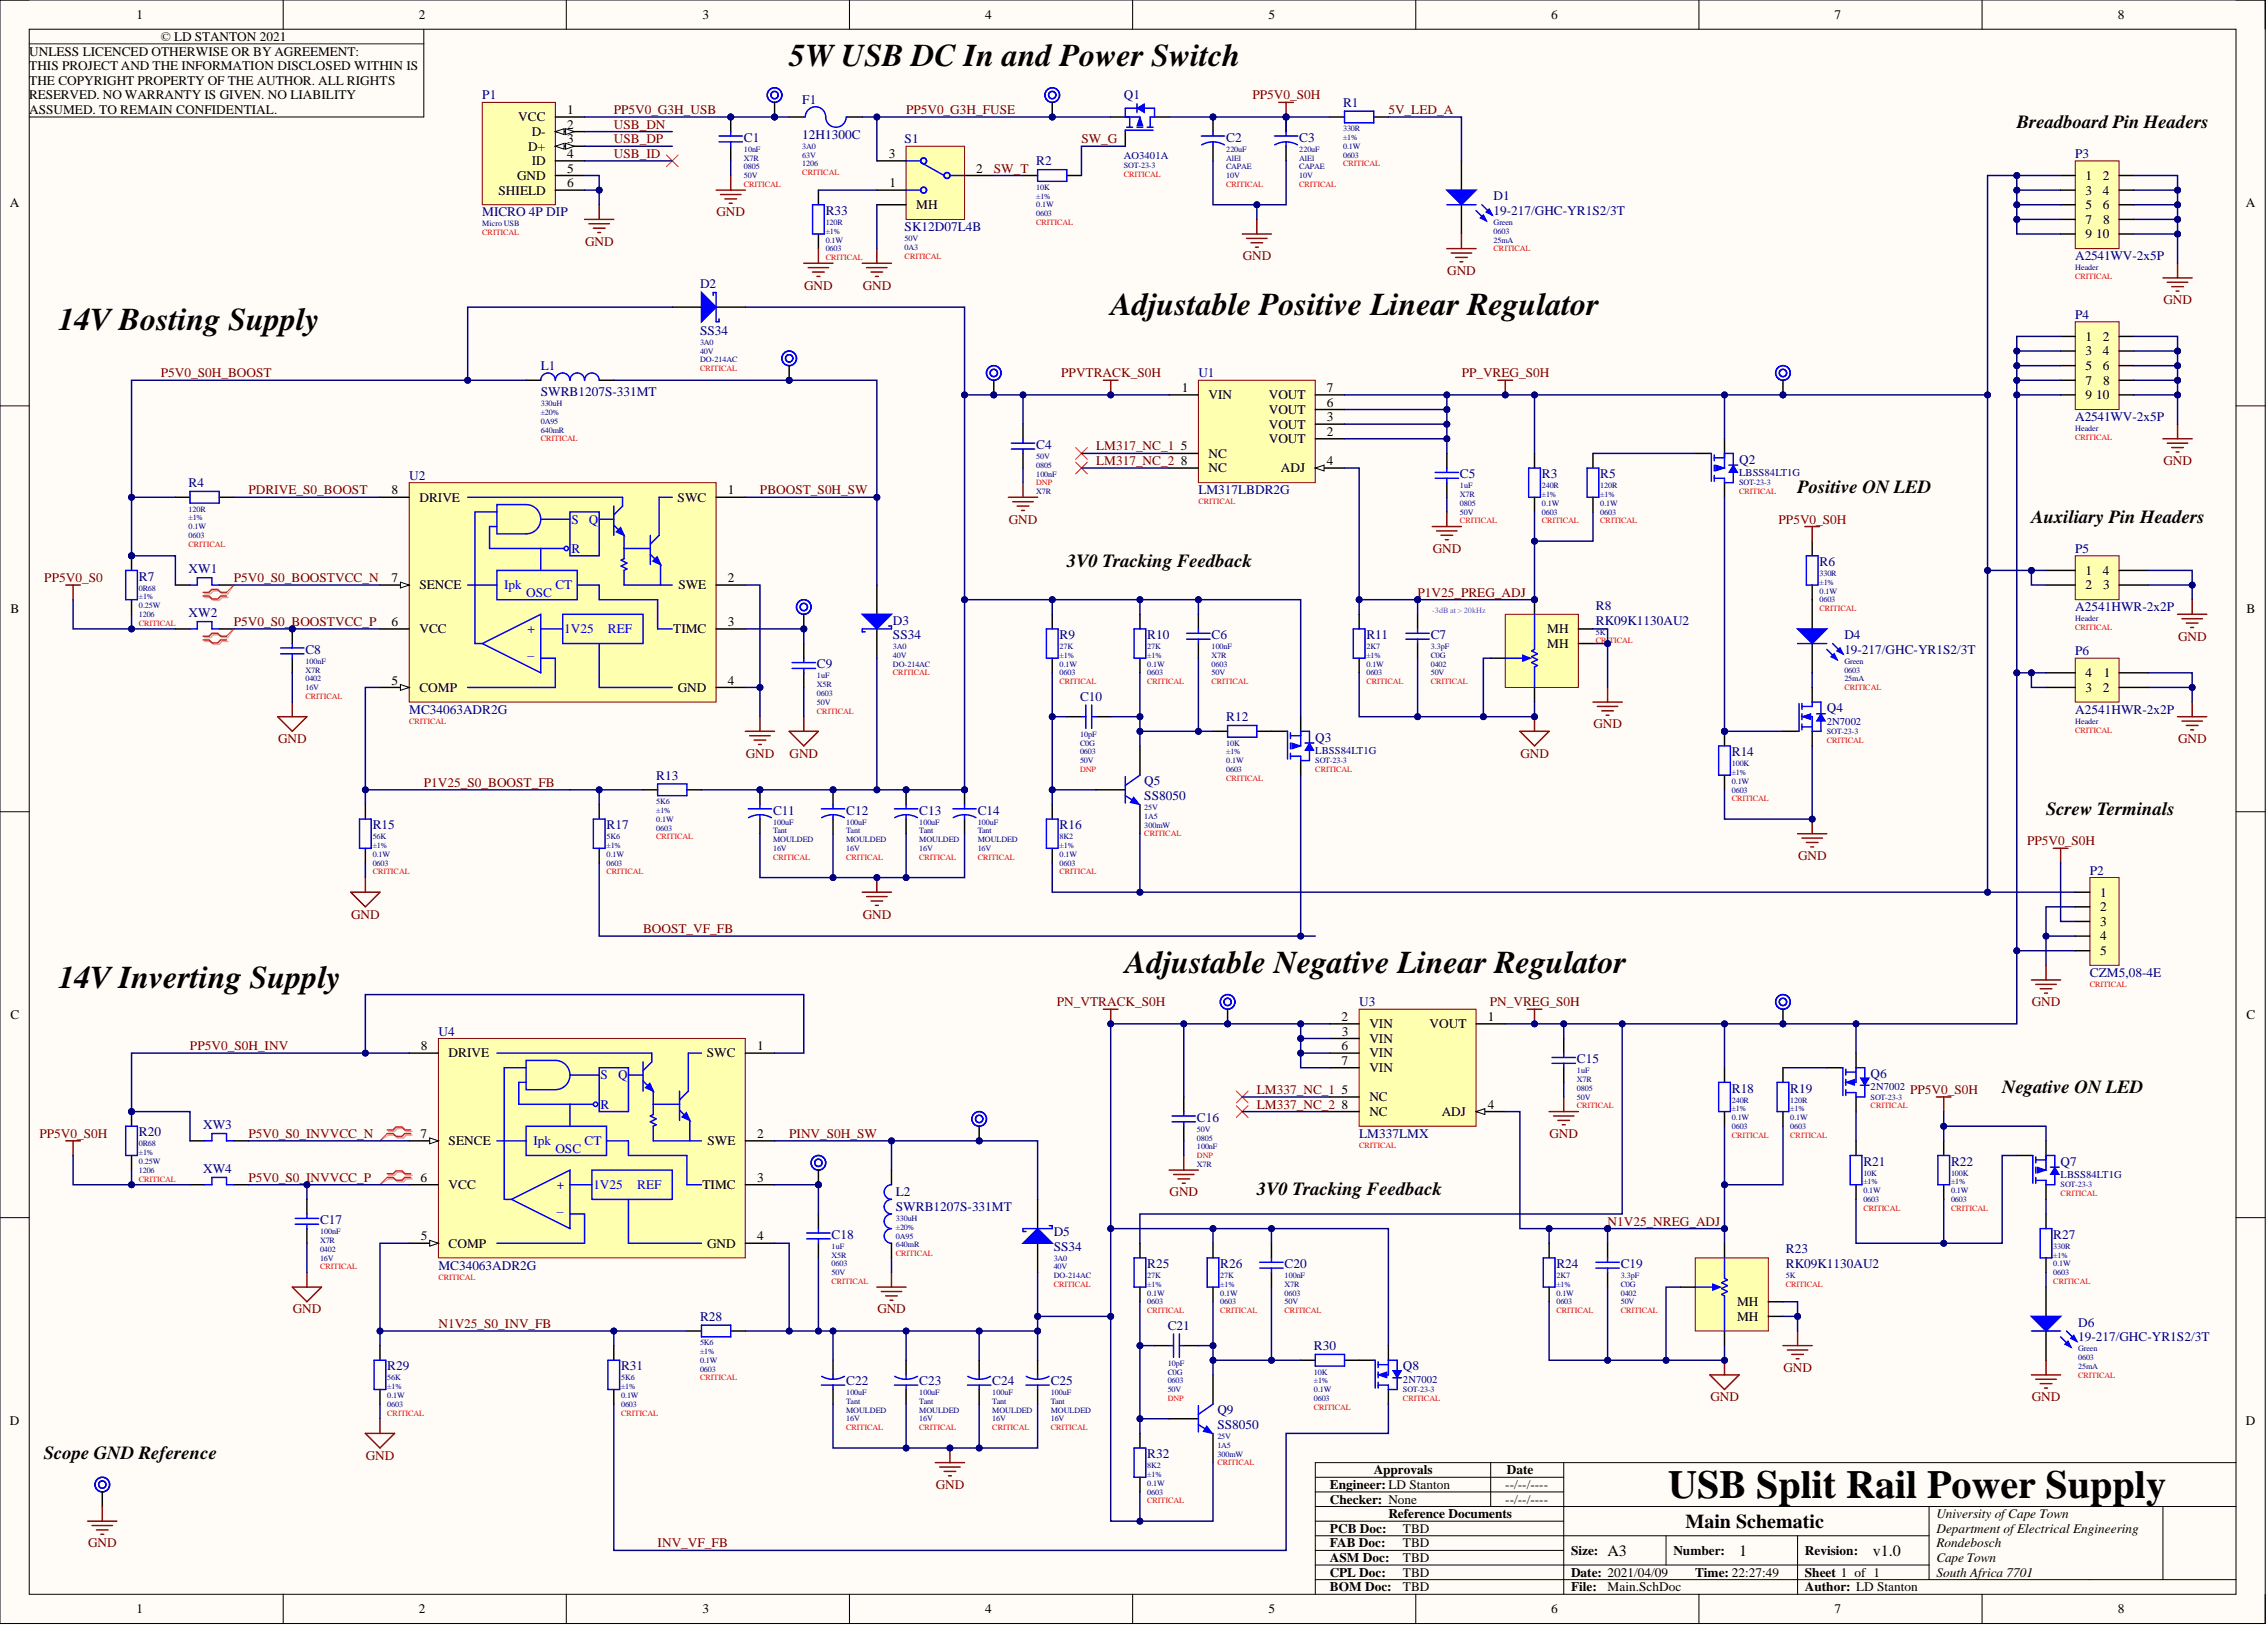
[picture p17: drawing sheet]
<svg xmlns="http://www.w3.org/2000/svg" width="393mm" height="282mm" viewBox="0 0 393 282" stroke-linecap="round" stroke-linejoin="round" font-family="sans-serif">
<defs><g id="words">
<text font-size="6.9" x="289.5" y="259.8">USB Split Rail Power Supply</text>
<g font-size="5.5">
<text x="136.9" y="11.5">5W USB DC In and Power Switch</text>
<text x="10.1" y="57.2">14V Bosting Supply</text>
<text x="192.7" y="54.6">Adjustable Positive Linear Regulator</text>
<text x="10.1" y="171.3">14V Inverting Supply</text>
<text x="195.3" y="168.8">Adjustable Negative Linear Regulator</text>
</g>
<text font-size="3.4" x="292.5" y="265">Main Schematic</text>
<g font-size="3.2">
<text x="349.9" y="22.2">Breadboard Pin Headers</text>
<text x="311.9" y="85.6">Positive ON LED</text>
<text x="352.5" y="90.7">AuxiliaryPin Headers</text>
<text x="185.1" y="98.3">3V0 Tracking Feedback</text>
<text x="355" y="141.4">Screw Terminals</text>
<text x="347.4" y="189.6">Negative ON LED</text>
<text x="218.1" y="207.4">3V0 Tracking Feedback</text>
<text x="7.6" y="253">Scope GND Reference</text>
</g>
<g font-size="2.7">
<text x="278.9" y="269.9">A3</text>
<text x="301.8" y="269.9">1</text>
<text x="325" y="269.9">v1.0</text>
</g>
<g font-size="2.3">
<text x="23.7" y="3.3">1</text>
<text x="72.6" y="3.3">2</text>
<text x="121.9" y="3.3">3</text>
<text x="170.9" y="3.3">4</text>
<text x="220.1" y="3.3">5</text>
<text x="269.2" y="3.3">6</text>
<text x="318.3" y="3.3">7</text>
<text x="367.5" y="3.3">8</text>
<text x="5.1" y="9.6">UNLESS LICENCED OTHERWISE OR BY AGREEMENT:</text>
<text x="27.9" y="7.1">© LD STANTON 2021</text>
<text x="5.1" y="12.2">THIS PROJECT AND THE INFORMATION DISCLOSED WITHIN IS</text>
<text x="5.1" y="14.7">THE COPYRIGHT PROPERTY OF THE AUTHOR. ALL RIGHTS</text>
<text x="5.1" y="17.2">RESERVED. NO WARRANTY IS GIVEN. NO LIABILITY</text>
<text x="5.1" y="19.8">ASSUMED. TO REMAIN CONFIDENTIAL.</text>
<text x="89.9" y="21.1">VCC</text>
<text x="92.3" y="23.6">D-</text>
<text x="98.4" y="19.8">1</text>
<text x="98.4" y="22.3">2</text>
<text x="91.7" y="26.1">D+</text>
<text x="92.3" y="28.7">ID</text>
<text x="98.4" y="24.9">3</text>
<text x="98.4" y="27.4">4</text>
<text x="98.4" y="29.9">5</text>
<text x="154.2" y="27.4">3</text>
<text x="169.4" y="29.9">2</text>
<text x="1.7" y="36">A</text>
<text x="86.5" y="33.7">SHIELD</text>
<text x="89.7" y="31.2">GND</text>
<text x="98.4" y="32.5">6</text>
<text x="154.3" y="32.5">1</text>
<text x="361.9" y="31.2">1</text>
<text x="361.9" y="33.7">3</text>
<text x="364.9" y="31.2">2</text>
<text x="364.9" y="33.7">4</text>
<text x="389.7" y="36">A</text>
<text x="159" y="36.3">MH</text>
<text x="361.9" y="36.3">5</text>
<text x="361.9" y="38.8">7</text>
<text x="361.9" y="41.4">9</text>
<text x="363.7" y="41.4">10</text>
<text x="364.9" y="36.3">6</text>
<text x="364.9" y="38.8">8</text>
<text x="361.9" y="59.1">1</text>
<text x="364.9" y="59.1">2</text>
<text x="361.9" y="61.6">3</text>
<text x="361.9" y="64.2">5</text>
<text x="364.9" y="61.6">4</text>
<text x="364.9" y="64.2">6</text>
<text x="205.1" y="68">1</text>
<text x="209.7" y="69.3">VIN</text>
<text x="220.1" y="71.8">VOUT</text>
<text x="220.1" y="69.3">VOUT</text>
<text x="230.2" y="70.5">6</text>
<text x="230.2" y="68">7</text>
<text x="361.9" y="66.7">7</text>
<text x="361.9" y="69.3">9</text>
<text x="363.7" y="69.3">10</text>
<text x="364.9" y="66.7">8</text>
<text x="220.1" y="76.9">VOUT</text>
<text x="220.1" y="74.3">VOUT</text>
<text x="230.2" y="75.6">2</text>
<text x="230.2" y="73.1">3</text>
<text x="204.9" y="78.1">5</text>
<text x="204.9" y="80.7">8</text>
<text x="209.7" y="79.4">NC</text>
<text x="209.7" y="81.9">NC</text>
<text x="222.3" y="81.9">ADJ</text>
<text x="230.2" y="80.7">4</text>
<text x="68" y="85.8">8</text>
<text x="72.8" y="87">DRIVE</text>
<text x="117.6" y="87">SWC</text>
<text x="126.3" y="85.8">1</text>
<text x="67.9" y="101">7</text>
<text x="126.3" y="101">2</text>
<text x="361.9" y="99.7">1</text>
<text x="364.9" y="99.7">4</text>
<text x="1.8" y="106.4">B</text>
<text x="72.8" y="102.2">SENCE</text>
<text x="117.7" y="102.2">SWE</text>
<text x="361.9" y="102.2">2</text>
<text x="364.9" y="102.2">3</text>
<text x="389.8" y="106.4">B</text>
<text x="67.9" y="108.6">6</text>
<text x="72.8" y="109.9">VCC</text>
<text x="116.8" y="109.9">TIMC</text>
<text x="126.3" y="108.6">3</text>
<text x="268.5" y="112.4">MH</text>
<text x="268.5" y="109.9">MH</text>
<text x="68" y="118.7">5</text>
<text x="126.3" y="118.7">4</text>
<text x="361.9" y="117.5">4</text>
<text x="365.1" y="117.5">1</text>
<text x="72.8" y="120">COMP</text>
<text x="117.6" y="120">GND</text>
<text x="361.9" y="120">3</text>
<text x="364.9" y="120">2</text>
<text x="364.4" y="155.5">1</text>
<text x="364.4" y="158.1">2</text>
<text x="364.4" y="160.6">3</text>
<text x="364.4" y="163.1">4</text>
<text x="364.4" y="165.7">5</text>
<text x="1.8" y="176.8">C</text>
<text x="232.7" y="177.1">2</text>
<text x="232.8" y="179.6">3</text>
<text x="237.6" y="178.4">VIN</text>
<text x="248" y="178.4">VOUT</text>
<text x="258.1" y="177.1">1</text>
<text x="389.8" y="176.8">C</text>
<text x="73" y="182.2">8</text>
<text x="77.8" y="183.4">DRIVE</text>
<text x="122.6" y="183.4">SWC</text>
<text x="131.4" y="182.2">1</text>
<text x="232.7" y="182.2">6</text>
<text x="232.7" y="184.7">7</text>
<text x="237.6" y="180.9">VIN</text>
<text x="237.6" y="183.4">VIN</text>
<text x="237.6" y="186">VIN</text>
<text x="232.8" y="189.8">5</text>
<text x="237.6" y="191">NC</text>
<text x="73" y="197.4">7</text>
<text x="131.4" y="197.4">2</text>
<text x="232.8" y="192.3">8</text>
<text x="237.6" y="193.6">NC</text>
<text x="250.2" y="193.6">ADJ</text>
<text x="258.1" y="192.3">4</text>
<text x="77.8" y="198.7">SENCE</text>
<text x="122.8" y="198.7">SWE</text>
<text x="73" y="205">6</text>
<text x="77.8" y="206.3">VCC</text>
<text x="121.9" y="206.3">TIMC</text>
<text x="131.4" y="205">3</text>
<text x="73" y="215.1">5</text>
<text x="131.4" y="215.1">4</text>
<text x="77.8" y="216.4">COMP</text>
<text x="122.7" y="216.4">GND</text>
<text x="301.4" y="226.6">MH</text>
<text x="301.4" y="229.1">MH</text>
<text x="1.7" y="247.2">D</text>
<text x="389.7" y="247.2">D</text>
<text x="238.4" y="255.7">Approvals</text>
<text x="261.4" y="255.7">Date</text>
<text x="230.8" y="258.3">Engineer: LD Stanton</text>
<text x="230.8" y="260.8">Checker: None</text>
<text x="240.9" y="263.3">Reference Documents</text>
<text x="261.2" y="258.3">--/--/----</text>
<text x="261.2" y="260.8">--/--/----</text>
<text x="336" y="263.3">University of Cape Town</text>
<text x="230.8" y="265.9">PCB Doc:</text>
<text x="230.8" y="268.4">FAB Doc:</text>
<text x="243.4" y="265.9">TBD</text>
<text x="243.4" y="268.4">TBD</text>
<text x="272.6" y="269.7">Size:</text>
<text x="290.3" y="269.7">Number:</text>
<text x="313.2" y="269.7">Revision:</text>
<text x="336" y="265.9">Department of Electrical Engineering</text>
<text x="336" y="268.4">Rondebosch</text>
<text x="230.8" y="271">ASM Doc:</text>
<text x="230.8" y="273.5">CPL Doc:</text>
<text x="243.4" y="271">TBD</text>
<text x="243.4" y="273.5">TBD</text>
<text x="272.6" y="273.5">Date: 2021/04/09</text>
<text x="294.1" y="273.5">Time: 22:27:49</text>
<text x="313.2" y="273.5">Sheet 1 of 1</text>
<text x="336" y="271">Cape Town</text>
<text x="336" y="273.5">South Africa 7701</text>
<text x="23.7" y="279.8">1</text>
<text x="72.6" y="279.8">2</text>
<text x="121.9" y="279.8">3</text>
<text x="170.9" y="279.8">4</text>
<text x="220.1" y="279.8">5</text>
<text x="230.8" y="276">BOM Doc:</text>
<text x="243.4" y="276">TBD</text>
<text x="269.2" y="279.8">6</text>
<text x="272.6" y="276">File:</text>
<text x="278.9" y="276">Main.SchDoc</text>
<text x="313.2" y="276">Author: LD Stanton</text>
<text x="318.3" y="279.8">7</text>
<text x="367.5" y="279.8">8</text>
</g>
<g font-size="2.3" fill="#000080">
<text x="83.7" y="17.2">P1</text>
<text x="195" y="17.2">Q1</text>
<text x="139.2" y="18">F1</text>
<text x="233" y="18.5">R1</text>
<text x="129.1" y="24.6">C1</text>
<text x="139.2" y="24.1">12H1300C</text>
<text x="157" y="24.9">S1</text>
<text x="179.8" y="28.7">R2</text>
<text x="212.7" y="24.6">C2</text>
<text x="225.4" y="24.6">C3</text>
<text x="360.1" y="27.4">P3</text>
<text x="259.2" y="34.8">D1</text>
<text x="83.7" y="37.5">MICRO 4P DIP</text>
<text x="143.3" y="37.3">R33</text>
<text x="157" y="40.1">SK12D07L4B</text>
<text x="259.2" y="37.3">19-217/GHC-YR1S2/3T</text>
<text x="360.1" y="45.2">A2541WV-2x5P</text>
<text x="121.5" y="50">D2</text>
<text x="121.5" y="58.1">SS34</text>
<text x="360.1" y="55.3">P4</text>
<text x="93.8" y="64.2">L1</text>
<text x="207.9" y="65.5">U1</text>
<text x="93.8" y="68.8">SWRB1207S-331MT</text>
<text x="179.8" y="77.9">C4</text>
<text x="360.1" y="73.1">A2541WV-2x5P</text>
<text x="71" y="83.2">U2</text>
<text x="253.3" y="83">C5</text>
<text x="267.5" y="83">R3</text>
<text x="277.7" y="83">R5</text>
<text x="301.8" y="80.4">Q2</text>
<text x="32.7" y="84.5">R4</text>
<text x="207.9" y="85.8">LM317LBDR2G</text>
<text x="360.1" y="95.9">P5</text>
<text x="24.1" y="100.7">R7</text>
<text x="32.7" y="99.5">XW1</text>
<text x="315.7" y="98.2">R6</text>
<text x="32.7" y="107.1">XW2</text>
<text x="276.9" y="105.8">R8</text>
<text x="360.1" y="106">A2541HWR-2x2P</text>
<text x="53" y="113.4">C8</text>
<text x="154.9" y="108.3">D3</text>
<text x="154.9" y="110.9">SS34</text>
<text x="183.8" y="110.9">R9</text>
<text x="199.1" y="110.9">R10</text>
<text x="210.2" y="110.9">C6</text>
<text x="237.1" y="110.9">R11</text>
<text x="248.2" y="110.9">C7</text>
<text x="276.9" y="108.3">RK09K1130AU2</text>
<text x="320" y="110.9">D4</text>
<text x="320" y="113.4">19-217/GHC-YR1S2/3T</text>
<text x="360.1" y="113.7">P6</text>
<text x="141.7" y="115.9">C9</text>
<text x="71" y="123.8">MC34063ADR2G</text>
<text x="187.4" y="121.5">C10</text>
<text x="212.7" y="125.1">R12</text>
<text x="317" y="123.6">Q4</text>
<text x="360.1" y="123.8">A2541HWR-2x2P</text>
<text x="228.2" y="128.6">Q3</text>
<text x="300.5" y="131.2">R14</text>
<text x="113.9" y="135.2">R13</text>
<text x="198.5" y="136.2">Q5</text>
<text x="64.7" y="143.9">R15</text>
<text x="105.2" y="143.9">R17</text>
<text x="134.1" y="141.3">C11</text>
<text x="146.8" y="141.3">C12</text>
<text x="159.5" y="141.3">C13</text>
<text x="169.6" y="141.3">C14</text>
<text x="183.8" y="143.9">R16</text>
<text x="198.5" y="138.8">SS8050</text>
<text x="362.6" y="151.7">P2</text>
<text x="362.6" y="169.5">CZM5,08-4E</text>
<text x="76.1" y="179.6">U4</text>
<text x="235.8" y="174.5">U3</text>
<text x="273.6" y="184.4">C15</text>
<text x="300.5" y="189.5">R18</text>
<text x="310.6" y="189.5">R19</text>
<text x="324.6" y="187">Q6</text>
<text x="24.1" y="197.1">R20</text>
<text x="35.2" y="195.9">XW3</text>
<text x="207.7" y="194.6">C16</text>
<text x="235.8" y="197.4">LM337LMX</text>
<text x="35.2" y="203.5">XW4</text>
<text x="323.3" y="202.2">R21</text>
<text x="338.5" y="202.2">R22</text>
<text x="357.5" y="202.2">Q7</text>
<text x="155.4" y="207.5">L2</text>
<text x="55.5" y="212.4">C17</text>
<text x="144.3" y="214.9">C18</text>
<text x="155.4" y="210.1">SWRB1207S-331MT</text>
<text x="182.8" y="214.4">D5</text>
<text x="356.3" y="214.9">R27</text>
<text x="76.1" y="220.2">MC34063ADR2G</text>
<text x="182.8" y="216.9">SS34</text>
<text x="199.1" y="220">R25</text>
<text x="211.7" y="220">R26</text>
<text x="222.9" y="220">C20</text>
<text x="270.1" y="220">R24</text>
<text x="281.2" y="220">C19</text>
<text x="309.9" y="217.4">R23</text>
<text x="309.9" y="220">RK09K1130AU2</text>
<text x="121.5" y="229.1">R28</text>
<text x="202.6" y="230.6">C21</text>
<text x="360.6" y="230.1">D6</text>
<text x="360.6" y="232.6">19-217/GHC-YR1S2/3T</text>
<text x="67.2" y="237.7">R29</text>
<text x="107.8" y="237.7">R31</text>
<text x="228" y="234.2">R30</text>
<text x="243.4" y="237.7">Q8</text>
<text x="146.8" y="240.3">C22</text>
<text x="159.5" y="240.3">C23</text>
<text x="172.2" y="240.3">C24</text>
<text x="182.3" y="240.3">C25</text>
<text x="211.2" y="245.3">Q9</text>
<text x="211.2" y="247.9">SS8050</text>
<text x="199.1" y="252.9">R32</text>
</g>
<g font-size="2.3" fill="#800000">
<text x="217.3" y="17.2">PP5V0_S0H</text>
<text x="106.5" y="22.3">USB_DN</text>
<text x="106.5" y="19.8">PP5V0_G3H_USB</text>
<text x="157.2" y="19.8">PP5V0_G3H_FUSE</text>
<text x="240.9" y="19.8">5V_LED_A</text>
<text x="106.5" y="24.9">USB_DP</text>
<text x="106.5" y="27.4">USB_ID</text>
<text x="172.4" y="29.9">SW_T</text>
<text x="187.6" y="24.9">SW_G</text>
<text x="124.3" y="37.5">GND</text>
<text x="101.5" y="42.6">GND</text>
<text x="215.6" y="45.2">GND</text>
<text x="251.1" y="47.7">GND</text>
<text x="139.6" y="50.2">GND</text>
<text x="149.7" y="50.2">GND</text>
<text x="375.4" y="52.8">GND</text>
<text x="27.9" y="65.5">P5V0_S0H_BOOST</text>
<text x="184.1" y="65.5">PPVTRACK_S0H</text>
<text x="253.6" y="65.5">PP_VREG_S0H</text>
<text x="190.2" y="78.1">LM317_NC_1</text>
<text x="190.2" y="80.7">LM317_NC_2</text>
<text x="375.4" y="80.7">GND</text>
<text x="43.1" y="85.8">PDRIVE_S0_BOOST</text>
<text x="131.9" y="85.8">PBOOST_S0H_SW</text>
<text x="175.1" y="90.8">GND</text>
<text x="248.6" y="95.9">GND</text>
<text x="308.6" y="90.8">PP5V0_S0H</text>
<text x="7.7" y="101">PP5V0_S0</text>
<text x="40.6" y="101">P5V0_S0_BOOSTVCC_N</text>
<text x="246" y="103.5">P1V25_PREG_ADJ</text>
<text x="40.6" y="108.6">P5V0_S0_BOOSTVCC_P</text>
<text x="377.9" y="111.1">GND</text>
<text x="48.3" y="128.9">GND</text>
<text x="129.4" y="131.4">GND</text>
<text x="137" y="131.4">GND</text>
<text x="263.8" y="131.4">GND</text>
<text x="276.5" y="126.3">GND</text>
<text x="377.9" y="128.9">GND</text>
<text x="73.5" y="136.5">P1V25_S0_BOOST_FB</text>
<text x="312" y="149.2">GND</text>
<text x="351.7" y="146.6">PP5V0_S0H</text>
<text x="60.9" y="159.3">GND</text>
<text x="111.6" y="161.9">BOOST_VF_FB</text>
<text x="149.7" y="159.3">GND</text>
<text x="183.4" y="174.5">PN_VTRACK_S0H</text>
<text x="258.5" y="174.5">PN_VREG_S0H</text>
<text x="352.6" y="174.5">GND</text>
<text x="33" y="182.2">PP5V0_S0H_INV</text>
<text x="218.1" y="189.8">LM337_NC_1</text>
<text x="331.4" y="189.8">PP5V0_S0H</text>
<text x="6.8" y="197.4">PP5V0_S0H</text>
<text x="43.1" y="197.4">P5V0_S0_INVVCC_N</text>
<text x="136.9" y="197.4">PINV_S0H_SW</text>
<text x="218.1" y="192.3">LM337_NC_2</text>
<text x="268.9" y="197.4">GND</text>
<text x="43.1" y="205">P5V0_S0_INVVCC_P</text>
<text x="202.9" y="207.5">GND</text>
<text x="278.9" y="212.6">N1V25_NREG_ADJ</text>
<text x="50.8" y="227.8">GND</text>
<text x="152.2" y="227.8">GND</text>
<text x="76.1" y="230.4">N1V25_S0_INV_FB</text>
<text x="309.4" y="238">GND</text>
<text x="296.8" y="243.1">GND</text>
<text x="352.6" y="243.1">GND</text>
<text x="63.5" y="253.2">GND</text>
<text x="162.4" y="258.3">GND</text>
<text x="15.3" y="268.4">GND</text>
<text x="114.1" y="268.4">INV_VF_FB</text>
</g>
<g font-size="2.3" fill="#00f">
<text x="99.1" y="90.8">S</text>
<text x="99.1" y="95.9">R</text>
<text x="102.2" y="90.8">Q</text>
<text x="87.5" y="102.2">Ipk</text>
<text x="91.3" y="103.5">OSC</text>
<text x="96.4" y="102.2">CT</text>
<text x="91.5" y="109.9">+</text>
<text x="91.5" y="113.7">_</text>
<text x="97.9" y="109.9">1V25</text>
<text x="105.5" y="109.9">REF</text>
<text x="104.2" y="187.2">S</text>
<text x="107.3" y="187.2">Q</text>
<text x="104.2" y="192.3">R</text>
<text x="92.6" y="198.7">Ipk</text>
<text x="96.4" y="199.9">OSC</text>
<text x="101.4" y="198.7">CT</text>
<text x="96.6" y="206.3">+</text>
<text x="103" y="206.3">1V25</text>
<text x="110.6" y="206.3">REF</text>
<text x="96.6" y="210.1">_</text>
</g>
<g font-size="1.8" fill="#000080">
<text x="195" y="27.5">AO3401A</text>
<text x="301.8" y="82.6">LBSS84LT1G</text>
<text x="317" y="125.7">2N7002</text>
<text x="228.2" y="130.8">LBSS84LT1G</text>
<text x="324.6" y="189.1">2N7002</text>
<text x="357.5" y="204.4">LBSS84LT1G</text>
<text x="243.4" y="239.9">2N7002</text>
</g>
<g font-size="1.4" fill="#000080">
<text x="233" y="22.8">330R</text>
<text x="129.1" y="26.3">10nF</text>
<text x="129.1" y="27.9">X7R</text>
<text x="129.1" y="29.4">0805</text>
<text x="139.2" y="25.8">3A0</text>
<text x="139.2" y="27.4">63V</text>
<text x="139.2" y="28.9">1206</text>
<text x="195" y="29.1">SOT-23-3</text>
<text x="212.7" y="26.3">220uF</text>
<text x="212.7" y="27.9">AlEl</text>
<text x="212.7" y="29.4">CAPAE</text>
<text x="225.4" y="26.3">220uF</text>
<text x="225.4" y="27.9">AlEl</text>
<text x="225.4" y="29.4">CAPAE</text>
<text x="233" y="24.3">±1%</text>
<text x="233" y="25.8">0.1W</text>
<text x="233" y="27.4">0603</text>
<text x="129.1" y="30.9">50V</text>
<text x="179.8" y="32.9">10K</text>
<text x="179.8" y="34.5">±1%</text>
<text x="179.8" y="36">0.1W</text>
<text x="212.7" y="30.9">10V</text>
<text x="225.4" y="30.9">10V</text>
<text x="83.7" y="39.3">Micro USB</text>
<text x="143.3" y="39">120R</text>
<text x="143.3" y="40.5">±1%</text>
<text x="157" y="41.8">50V</text>
<text x="179.8" y="37.5">0603</text>
<text x="259.2" y="39">Green</text>
<text x="259.2" y="40.5">0603</text>
<text x="143.3" y="42.1">0.1W</text>
<text x="143.3" y="43.6">0603</text>
<text x="157" y="43.3">0A3</text>
<text x="259.2" y="42.1">25mA</text>
<text x="360.1" y="46.9">Header</text>
<text x="121.5" y="59.8">3A0</text>
<text x="121.5" y="61.4">40V</text>
<text x="121.5" y="62.9">DO-214AC</text>
<text x="93.8" y="70.5">330uH</text>
<text x="93.8" y="72">±20%</text>
<text x="93.8" y="73.5">0A95</text>
<text x="93.8" y="75.1">640mR</text>
<text x="360.1" y="74.8">Header</text>
<text x="179.8" y="79.6">50V</text>
<text x="179.8" y="81.1">0805</text>
<text x="179.8" y="82.7">100nF</text>
<text x="32.7" y="88.8">120R</text>
<text x="179.8" y="85.7">X7R</text>
<text x="253.3" y="84.7">1uF</text>
<text x="253.3" y="86.2">X7R</text>
<text x="253.3" y="87.7">0805</text>
<text x="253.3" y="89.3">50V</text>
<text x="267.5" y="84.7">240R</text>
<text x="267.5" y="86.2">±1%</text>
<text x="267.5" y="87.7">0.1W</text>
<text x="267.5" y="89.3">0603</text>
<text x="277.7" y="84.7">120R</text>
<text x="277.7" y="86.2">±1%</text>
<text x="277.7" y="87.7">0.1W</text>
<text x="277.7" y="89.3">0603</text>
<text x="301.8" y="84.2">SOT-23-3</text>
<text x="32.7" y="90.3">±1%</text>
<text x="32.7" y="91.8">0.1W</text>
<text x="32.7" y="93.3">0603</text>
<text x="315.7" y="99.9">330R</text>
<text x="315.7" y="101.4">±1%</text>
<text x="24.1" y="102.5">0R68</text>
<text x="24.1" y="104">±1%</text>
<text x="24.1" y="105.5">0.25W</text>
<text x="24.1" y="107">1206</text>
<text x="315.7" y="103">0.1W</text>
<text x="315.7" y="104.5">0603</text>
<text x="360.1" y="107.8">Header</text>
<text x="154.9" y="112.6">3A0</text>
<text x="183.8" y="112.6">27K</text>
<text x="199.1" y="112.6">27K</text>
<text x="210.2" y="112.6">100nF</text>
<text x="237.1" y="112.6">2K7</text>
<text x="248.2" y="112.6">3.3pF</text>
<text x="276.9" y="110.1">5K</text>
<text x="53" y="115.1">100nF</text>
<text x="53" y="116.7">X7R</text>
<text x="53" y="118.2">0402</text>
<text x="53" y="119.7">16V</text>
<text x="141.7" y="117.7">1uF</text>
<text x="141.7" y="119.2">X5R</text>
<text x="154.9" y="114.1">40V</text>
<text x="154.9" y="115.6">DO-214AC</text>
<text x="183.8" y="114.1">±1%</text>
<text x="183.8" y="115.6">0.1W</text>
<text x="183.8" y="117.2">0603</text>
<text x="199.1" y="114.1">±1%</text>
<text x="199.1" y="115.6">0.1W</text>
<text x="199.1" y="117.2">0603</text>
<text x="210.2" y="114.1">X7R</text>
<text x="210.2" y="115.6">0603</text>
<text x="210.2" y="117.2">50V</text>
<text x="237.1" y="114.1">±1%</text>
<text x="237.1" y="115.6">0.1W</text>
<text x="237.1" y="117.2">0603</text>
<text x="248.2" y="114.1">C0G</text>
<text x="248.2" y="115.6">0402</text>
<text x="248.2" y="117.2">50V</text>
<text x="320" y="115.1">Green</text>
<text x="320" y="116.7">0603</text>
<text x="320" y="118.2">25mA</text>
<text x="141.7" y="120.7">0603</text>
<text x="141.7" y="122.2">50V</text>
<text x="360.1" y="125.5">Header</text>
<text x="187.4" y="127.8">10pF</text>
<text x="187.4" y="129.3">C0G</text>
<text x="187.4" y="130.9">0603</text>
<text x="212.7" y="129.3">10K</text>
<text x="212.7" y="130.9">±1%</text>
<text x="317" y="127.3">SOT-23-3</text>
<text x="187.4" y="132.4">50V</text>
<text x="212.7" y="132.4">0.1W</text>
<text x="212.7" y="133.9">0603</text>
<text x="228.2" y="132.4">SOT-23-3</text>
<text x="300.5" y="132.9">100K</text>
<text x="300.5" y="134.4">±1%</text>
<text x="300.5" y="135.9">0.1W</text>
<text x="300.5" y="137.5">0603</text>
<text x="113.9" y="139.5">5K6</text>
<text x="113.9" y="141">±1%</text>
<text x="113.9" y="142.5">0.1W</text>
<text x="134.1" y="143">100uF</text>
<text x="146.8" y="143">100uF</text>
<text x="159.5" y="143">100uF</text>
<text x="169.6" y="143">100uF</text>
<text x="198.5" y="140.5">25V</text>
<text x="198.5" y="142">1A5</text>
<text x="198.5" y="143.6">300mW</text>
<text x="64.7" y="145.6">56K</text>
<text x="64.7" y="147.1">±1%</text>
<text x="64.7" y="148.6">0.1W</text>
<text x="105.2" y="145.6">5K6</text>
<text x="105.2" y="147.1">±1%</text>
<text x="105.2" y="148.6">0.1W</text>
<text x="113.9" y="144.1">0603</text>
<text x="134.1" y="144.6">Tant</text>
<text x="134.1" y="146.1">MOULDED</text>
<text x="134.1" y="147.6">16V</text>
<text x="146.8" y="144.6">Tant</text>
<text x="146.8" y="146.1">MOULDED</text>
<text x="146.8" y="147.6">16V</text>
<text x="159.5" y="144.6">Tant</text>
<text x="159.5" y="146.1">MOULDED</text>
<text x="159.5" y="147.6">16V</text>
<text x="169.6" y="144.6">Tant</text>
<text x="169.6" y="146.1">MOULDED</text>
<text x="169.6" y="147.6">16V</text>
<text x="183.8" y="145.6">8K2</text>
<text x="183.8" y="147.1">±1%</text>
<text x="183.8" y="148.6">0.1W</text>
<text x="64.7" y="150.2">0603</text>
<text x="105.2" y="150.2">0603</text>
<text x="183.8" y="150.2">0603</text>
<text x="273.6" y="186.2">1uF</text>
<text x="273.6" y="187.7">X7R</text>
<text x="273.6" y="189.2">0805</text>
<text x="273.6" y="190.7">50V</text>
<text x="300.5" y="191.3">240R</text>
<text x="310.6" y="191.3">120R</text>
<text x="324.6" y="190.7">SOT-23-3</text>
<text x="207.7" y="196.3">50V</text>
<text x="207.7" y="197.8">0805</text>
<text x="300.5" y="192.8">±1%</text>
<text x="300.5" y="194.3">0.1W</text>
<text x="300.5" y="195.8">0603</text>
<text x="310.6" y="192.8">±1%</text>
<text x="310.6" y="194.3">0.1W</text>
<text x="310.6" y="195.8">0603</text>
<text x="24.1" y="198.9">0R68</text>
<text x="24.1" y="200.4">±1%</text>
<text x="24.1" y="201.9">0.25W</text>
<text x="24.1" y="203.4">1206</text>
<text x="207.7" y="199.4">100nF</text>
<text x="207.7" y="202.4">X7R</text>
<text x="323.3" y="203.9">10K</text>
<text x="338.5" y="203.9">100K</text>
<text x="323.3" y="205.5">±1%</text>
<text x="323.3" y="207">0.1W</text>
<text x="323.3" y="208.5">0603</text>
<text x="338.5" y="205.5">±1%</text>
<text x="338.5" y="207">0.1W</text>
<text x="338.5" y="208.5">0603</text>
<text x="357.5" y="206">SOT-23-3</text>
<text x="55.5" y="214.1">100nF</text>
<text x="55.5" y="215.6">X7R</text>
<text x="155.4" y="211.8">330uH</text>
<text x="155.4" y="213.3">±20%</text>
<text x="155.4" y="214.8">0A95</text>
<text x="55.5" y="217.1">0402</text>
<text x="55.5" y="218.7">16V</text>
<text x="144.3" y="216.6">1uF</text>
<text x="144.3" y="218.1">X5R</text>
<text x="144.3" y="219.7">0603</text>
<text x="144.3" y="221.2">50V</text>
<text x="155.4" y="216.4">640mR</text>
<text x="182.8" y="218.7">3A0</text>
<text x="182.8" y="220.2">40V</text>
<text x="182.8" y="221.7">DO-214AC</text>
<text x="199.1" y="221.7">27K</text>
<text x="211.7" y="221.7">27K</text>
<text x="222.9" y="221.7">100nF</text>
<text x="270.1" y="221.7">2K7</text>
<text x="281.2" y="221.7">3.3pF</text>
<text x="309.9" y="221.7">5K</text>
<text x="356.3" y="216.6">330R</text>
<text x="356.3" y="218.1">±1%</text>
<text x="356.3" y="219.7">0.1W</text>
<text x="356.3" y="221.2">0603</text>
<text x="199.1" y="223.2">±1%</text>
<text x="199.1" y="224.7">0.1W</text>
<text x="199.1" y="226.3">0603</text>
<text x="211.7" y="223.2">±1%</text>
<text x="211.7" y="224.7">0.1W</text>
<text x="211.7" y="226.3">0603</text>
<text x="222.9" y="223.2">X7R</text>
<text x="222.9" y="224.7">0603</text>
<text x="222.9" y="226.3">50V</text>
<text x="270.1" y="223.2">±1%</text>
<text x="270.1" y="224.7">0.1W</text>
<text x="270.1" y="226.3">0603</text>
<text x="281.2" y="223.2">C0G</text>
<text x="281.2" y="224.7">0402</text>
<text x="281.2" y="226.3">50V</text>
<text x="121.5" y="233.4">5K6</text>
<text x="67.2" y="239.5">56K</text>
<text x="107.8" y="239.5">5K6</text>
<text x="121.5" y="234.9">±1%</text>
<text x="121.5" y="236.4">0.1W</text>
<text x="121.5" y="237.9">0603</text>
<text x="202.6" y="236.9">10pF</text>
<text x="202.6" y="238.4">C0G</text>
<text x="202.6" y="240">0603</text>
<text x="228" y="238.4">10K</text>
<text x="228" y="240">±1%</text>
<text x="360.6" y="234.4">Green</text>
<text x="360.6" y="235.9">0603</text>
<text x="360.6" y="237.4">25mA</text>
<text x="67.2" y="241">±1%</text>
<text x="67.2" y="242.5">0.1W</text>
<text x="67.2" y="244">0603</text>
<text x="107.8" y="241">±1%</text>
<text x="107.8" y="242.5">0.1W</text>
<text x="107.8" y="244">0603</text>
<text x="146.8" y="242">100uF</text>
<text x="146.8" y="243.5">Tant</text>
<text x="146.8" y="245">MOULDED</text>
<text x="159.5" y="242">100uF</text>
<text x="159.5" y="243.5">Tant</text>
<text x="159.5" y="245">MOULDED</text>
<text x="172.2" y="242">100uF</text>
<text x="172.2" y="243.5">Tant</text>
<text x="172.2" y="245">MOULDED</text>
<text x="182.3" y="242">100uF</text>
<text x="182.3" y="243.5">Tant</text>
<text x="182.3" y="245">MOULDED</text>
<text x="202.6" y="241.5">50V</text>
<text x="228" y="241.5">0.1W</text>
<text x="228" y="243">0603</text>
<text x="243.4" y="241.5">SOT-23-3</text>
<text x="146.8" y="246.6">16V</text>
<text x="159.5" y="246.6">16V</text>
<text x="172.2" y="246.6">16V</text>
<text x="182.3" y="246.6">16V</text>
<text x="211.2" y="249.6">25V</text>
<text x="211.2" y="251.1">1A5</text>
<text x="199.1" y="254.7">8K2</text>
<text x="199.1" y="256.2">±1%</text>
<text x="199.1" y="257.7">0.1W</text>
<text x="211.2" y="252.7">300mW</text>
<text x="199.1" y="259.2">0603</text>
</g>
<g font-size="1.4" fill="#f00">
<text x="233" y="28.9">CRITICAL</text>
<text x="129.1" y="32.4">CRITICAL</text>
<text x="139.2" y="30.4">CRITICAL</text>
<text x="195" y="30.7">CRITICAL</text>
<text x="212.7" y="32.4">CRITICAL</text>
<text x="225.4" y="32.4">CRITICAL</text>
<text x="83.7" y="40.8">CRITICAL</text>
<text x="179.8" y="39">CRITICAL</text>
<text x="143.3" y="45.1">CRITICAL</text>
<text x="157" y="44.9">CRITICAL</text>
<text x="259.2" y="43.6">CRITICAL</text>
<text x="360.1" y="48.4">CRITICAL</text>
<text x="121.5" y="64.4">CRITICAL</text>
<text x="93.8" y="76.6">CRITICAL</text>
<text x="360.1" y="76.3">CRITICAL</text>
<text x="179.8" y="84.2">DNP</text>
<text x="207.9" y="87.5">CRITICAL</text>
<text x="301.8" y="85.7">CRITICAL</text>
<text x="32.7" y="94.8">CRITICAL</text>
<text x="253.3" y="90.8">CRITICAL</text>
<text x="267.5" y="90.8">CRITICAL</text>
<text x="277.7" y="90.8">CRITICAL</text>
<text x="315.7" y="106">CRITICAL</text>
<text x="24.1" y="108.5">CRITICAL</text>
<text x="276.9" y="111.6">CRITICAL</text>
<text x="360.1" y="109.3">CRITICAL</text>
<text x="154.9" y="117.2">CRITICAL</text>
<text x="183.8" y="118.7">CRITICAL</text>
<text x="199.1" y="118.7">CRITICAL</text>
<text x="210.2" y="118.7">CRITICAL</text>
<text x="237.1" y="118.7">CRITICAL</text>
<text x="248.2" y="118.7">CRITICAL</text>
<text x="320" y="119.7">CRITICAL</text>
<text x="53" y="121.2">CRITICAL</text>
<text x="71" y="125.5">CRITICAL</text>
<text x="141.7" y="123.8">CRITICAL</text>
<text x="317" y="128.8">CRITICAL</text>
<text x="360.1" y="127.1">CRITICAL</text>
<text x="187.4" y="133.9">DNP</text>
<text x="212.7" y="135.4">CRITICAL</text>
<text x="228.2" y="133.9">CRITICAL</text>
<text x="300.5" y="139">CRITICAL</text>
<text x="113.9" y="145.6">CRITICAL</text>
<text x="134.1" y="149.1">CRITICAL</text>
<text x="146.8" y="149.1">CRITICAL</text>
<text x="159.5" y="149.1">CRITICAL</text>
<text x="169.6" y="149.1">CRITICAL</text>
<text x="198.5" y="145.1">CRITICAL</text>
<text x="64.7" y="151.7">CRITICAL</text>
<text x="105.2" y="151.7">CRITICAL</text>
<text x="183.8" y="151.7">CRITICAL</text>
<text x="362.6" y="171.2">CRITICAL</text>
<text x="273.6" y="192.3">CRITICAL</text>
<text x="300.5" y="197.3">CRITICAL</text>
<text x="310.6" y="197.3">CRITICAL</text>
<text x="324.6" y="192.3">CRITICAL</text>
<text x="207.7" y="200.9">DNP</text>
<text x="235.8" y="199.1">CRITICAL</text>
<text x="24.1" y="205">CRITICAL</text>
<text x="357.5" y="207.5">CRITICAL</text>
<text x="323.3" y="210">CRITICAL</text>
<text x="338.5" y="210">CRITICAL</text>
<text x="55.5" y="220.2">CRITICAL</text>
<text x="76.1" y="222">CRITICAL</text>
<text x="155.4" y="217.9">CRITICAL</text>
<text x="144.3" y="222.7">CRITICAL</text>
<text x="182.8" y="223.2">CRITICAL</text>
<text x="199.1" y="227.8">CRITICAL</text>
<text x="211.7" y="227.8">CRITICAL</text>
<text x="222.9" y="227.8">CRITICAL</text>
<text x="270.1" y="227.8">CRITICAL</text>
<text x="281.2" y="227.8">CRITICAL</text>
<text x="309.9" y="223.2">CRITICAL</text>
<text x="356.3" y="222.7">CRITICAL</text>
<text x="121.5" y="239.5">CRITICAL</text>
<text x="360.6" y="238.9">CRITICAL</text>
<text x="67.2" y="245.5">CRITICAL</text>
<text x="107.8" y="245.5">CRITICAL</text>
<text x="202.6" y="243">DNP</text>
<text x="228" y="244.5">CRITICAL</text>
<text x="243.4" y="243">CRITICAL</text>
<text x="146.8" y="248.1">CRITICAL</text>
<text x="159.5" y="248.1">CRITICAL</text>
<text x="172.2" y="248.1">CRITICAL</text>
<text x="182.3" y="248.1">CRITICAL</text>
<text x="211.2" y="254.2">CRITICAL</text>
<text x="199.1" y="260.8">CRITICAL</text>
</g>
<text font-size="1.4" fill="#90f" x="248.5" y="106.3">-3dB at &gt; 20kHz</text>
</g></defs>
<path d="M0 0h393v281.6h-393z" fill-rule="evenodd" fill="#fffcf8"/>
<path d="M0 0h393v281.6h-393z" fill="none" stroke="#000" stroke-width=".17"/>
<path d="M5.1 5.1h382.9v271.4h-382.9z" fill-rule="evenodd" fill="#fffcf8"/>
<g fill="none" stroke="#000" stroke-width=".17">
<path d="M0 0h5.1M49.1 0v5.1M98.3 0v5.1M147.4 0v5.1M196.5 0v5.1M245.7 0v5.1M294.8 0v5.1M343.9 0v5.1M388 0h5v5.1M5.1 5.1h382.9v271.4h-382.9zM5.1 7.6h68.4M73.5 5.1v15.2h-68.4"/>
<path d="M0 70.4h5.1M388 70.4h5M0 140.8h5.1M388 140.8h5M0 211.2h5.1M388 211.2h5M228.2 258.8h43.1M228.2 256.2h43.1M258.6 253.7v7.6M271.3 253.7v22.8M388 253.7h-159.8v22.8M49.1 276.5v5.1"/>
<path d="M98.3 276.5v5.1M147.4 276.5v5.1M196.5 276.5v5.1M228.2 261.3h159.8M228.2 266.4h106.5M228.2 274h159.8M228.2 271.5h106.5M228.2 263.9h43.1M228.2 268.9h43.1M245.7 276.5v5.1M289.1 266.4v5.1M294.8 276.5v5.1"/>
<path d="M311.9 266.4v10.1M334.7 261.3v12.7M343.9 276.5v5.1M375.3 261.3v12.7M393 276.5v5.1"/>
</g>
<path d="M76.1 180.1h53.2v38.1h-53.2z" fill-rule="evenodd" fill="#ffffb0"/>
<path d="M76.1 180.1h53.2v38.1h-53.2z" fill="none" stroke="#800000" stroke-width=".17"/>
<path d="M129.3 182.7h5.1M129.3 197.9h5.1M71 215.7h5.1M129.3 205.5h5.1M129.3 215.7h5.1" fill="none" stroke="#000" stroke-width=".25"/>
<path d="M74.6 215.1l1.5 .6-1.5 .5z" fill="#f8fcff"/>
<path d="M74.6 215.1l1.5 .6-1.5 .5z" fill="none" stroke="#000" stroke-width=".17"/>
<path d="M71 197.9h5.1M71 205.5h5.1" fill="none" stroke="#000" stroke-width=".25"/>
<path d="M74.6 197.4l1.5 .5-1.5 .5z" fill="#f8fcff"/>
<path d="M74.6 197.4l1.5 .5-1.5 .5z" fill="none" stroke="#000" stroke-width=".17"/>
<path d="M71 182.7h5.1" fill="none" stroke="#000" stroke-width=".25"/>
<g fill="none" stroke="#00f" stroke-width=".25">
<path d="M86.2 197.9h5.1M91.3 195.4h13.9v5h-13.9zM91.3 183.9h5.1a2.54 2.54 0 0 1 2.5 2.6 2.54 2.54 0 0 1-2.5 2.5h-5.1zM91.3 187.7h-1.3v3.8h13M98.9 186.5h5.1M98.9 191.5v3.9M104 185.2h5v7.6h-5zM111.6 184.2v5.1M111.6 187.5l1.5 1.5"/>
<circle cx="103.3" cy="191.5" r=".38"/>
</g>
<path d="M112.7 187.9l.7 1.4-1.4-.6z" fill="#00f"/>
<path d="M109 186.5h2.6M112.7 187.9l.7 1.4-1.4-.6zM113.1 184.2l-1.5 1.5M117.9 189.3v5M117.9 192.6l1.5 1.5" fill="none" stroke="#00f" stroke-width=".25"/>
<path d="M119.1 193l.6 1.4-1.3-.7z" fill="#00f"/>
<g fill="none" stroke="#00f" stroke-width=".25">
<path d="M86.2 182.7h26.9v1.5M91.3 185.2h-3.8v22.8h1.3M105.2 197.9h3.8v2.5h10.2v5.1h2.5M113.3 189.3v4l-.5 .3 1.1 .5-1.1 .5 1.1 .5-.6 .3v2.5h8.4M113.3 191.5h4.6M119.1 193l.6 1.4-1.3-.7zM119.7 194.3v3.6M121.7 182.7h-2.3v6.6l-1.5 1.5M88.8 208l10.1-5v10.1zM98.9 205.5h3.8M98.9 210.6h2.5v5.1h-15.2M102.7 203h13.9v5h-13.9z"/>
<path d="M109 208v7.7h12.7"/>
</g>
<path d="M71 83.7h53.3v38.1h-53.3z" fill-rule="evenodd" fill="#ffffb0"/>
<path d="M71 83.7h53.3v38.1h-53.3z" fill="none" stroke="#800000" stroke-width=".17"/>
<path d="M124.3 86.3h5M65.9 119.2h5.1M124.3 101.5h5M124.3 109.1h5M124.3 119.2h5" fill="none" stroke="#000" stroke-width=".25"/>
<path d="M69.5 118.7l1.5 .5-1.5 .5z" fill="#f8fcff"/>
<path d="M69.5 118.7l1.5 .5-1.5 .5z" fill="none" stroke="#000" stroke-width=".17"/>
<path d="M65.9 109.1h5.1M65.9 101.5h5.1" fill="none" stroke="#000" stroke-width=".25"/>
<path d="M69.5 101l1.5 .5-1.5 .5z" fill="#f8fcff"/>
<path d="M69.5 101l1.5 .5-1.5 .5z" fill="none" stroke="#000" stroke-width=".17"/>
<path d="M65.9 86.3h5.1" fill="none" stroke="#000" stroke-width=".25"/>
<g fill="none" stroke="#00f" stroke-width=".25">
<path d="M86.2 98.9h14v5.1h-14zM86.2 87.5h5.1a2.54 2.54 0 0 1 2.5 2.6 2.54 2.54 0 0 1-2.5 2.5h-5.1zM86.2 91.3h-1.3v3.8h13M93.8 90.1h5.1M93.8 95.1v3.8M98.9 88.8h5.1v7.6h-5.1zM106.5 87.8v5.1M106.5 91.1l1.5 1.5M81.1 101.5h5.1"/>
<circle cx="98.3" cy="95.1" r=".38"/>
</g>
<path d="M107.7 91.5l.6 1.4-1.3-.7z" fill="#00f"/>
<path d="M104 90.1h2.5M107.7 91.5l.6 1.4-1.3-.7zM108 87.8l-1.5 1.5M112.8 92.9v5M112.8 96.2l1.6 1.5" fill="none" stroke="#00f" stroke-width=".25"/>
<path d="M114 96.6l.6 1.3-1.3-.6z" fill="#00f"/>
<g fill="none" stroke="#00f" stroke-width=".25">
<path d="M81.1 86.3h26.9v1.5M86.2 88.8h-3.8v22.8h1.3M108.3 92.9v4l-.5 .3 1 .5-1 .5 1 .5-.5 .2v2.6h8.3M108.3 95.1h4.5M114 96.6l.6 1.3-1.3-.6zM114.6 97.9v3.6M116.6 86.3h-2.2v6.6l-1.6 1.5M83.7 111.6l10.1-5v10.1zM93.8 109.1h3.8M93.8 114.2h2.6v5h-15.3M97.6 106.6h14v5h-14zM100.2 101.5h3.8v2.5h10.1v5.1h2.5"/>
<path d="M104 111.6v7.6h12.6"/>
</g>
<path d="M83.7 17.8h12.7v17.7h-12.7z" fill-rule="evenodd" fill="#ffffb0"/>
<path d="M83.7 17.8h12.7v17.7h-12.7z" fill="none" stroke="#800000" stroke-width=".17"/>
<path d="M96.4 20.3h5M96.4 22.8h5" fill="none" stroke="#000" stroke-width=".25"/>
<path d="M96.4 22.8l1.5-.5v1z" fill="#f8fcff"/>
<path d="M96.4 22.8l1.5-.5v1z" fill="none" stroke="#000" stroke-width=".17"/>
<path d="M98.1 22.3l1.6 .5-1.6 .5z" fill="#f8fcff"/>
<path d="M98.1 22.3l1.6 .5-1.6 .5z" fill="none" stroke="#000" stroke-width=".17"/>
<path d="M96.4 25.4h5" fill="none" stroke="#000" stroke-width=".25"/>
<path d="M96.4 25.4l1.5-.5v1z" fill="#f8fcff"/>
<path d="M96.4 25.4l1.5-.5v1z" fill="none" stroke="#000" stroke-width=".17"/>
<path d="M98.1 24.9l1.6 .5-1.6 .5z" fill="#f8fcff"/>
<path d="M98.1 24.9l1.6 .5-1.6 .5z" fill="none" stroke="#000" stroke-width=".17"/>
<path d="M96.4 27.9h5M96.4 30.4h5M96.4 33h5M91.3 66h2.5M104 66h2.5M154.7 203v2.5M154.7 215.7v2.5" fill="none" stroke="#000" stroke-width=".25"/>
<path d="M93.8 66a1.27 1.27 0 0 1 1.3-1.3 1.27 1.27 0 0 1 1.3 1.3 1.27 1.27 0 0 1 1.2-1.3 1.27 1.27 0 0 1 1.3 1.3 1.27 1.27 0 0 1 1.3-1.3 1.27 1.27 0 0 1 1.2 1.3 1.27 1.27 0 0 1 1.3-1.3 1.27 1.27 0 0 1 1.3 1.3M154.7 205.5a1.27 1.27 0 0 0-1.3 1.3 1.27 1.27 0 0 0 1.3 1.2 1.27 1.27 0 0 0-1.3 1.3 1.27 1.27 0 0 0 1.3 1.3 1.27 1.27 0 0 0-1.3 1.2 1.27 1.27 0 0 0 1.3 1.3 1.27 1.27 0 0 0-1.3 1.3 1.27 1.27 0 0 0 1.3 1.3" fill="none" stroke="#00f" stroke-width=".25"/>
<circle cx="126.8" cy="20.3" r=".51" fill="#000080"/>
<circle cx="126.8" cy="20.3" r=".51" fill="none" stroke="#000080" stroke-width=".17"/>
<path d="M124.8 23.6h4M124.8 24.6h4" fill="none" stroke="#00f" stroke-width=".25"/>
<path d="M126.8 20.3v2.5" fill="none" stroke="#000" stroke-width=".25"/>
<circle cx="126.8" cy="20.3" r=".51" fill="#000080"/>
<circle cx="126.8" cy="20.3" r=".51" fill="none" stroke="#000080" stroke-width=".17"/>
<path d="M126.8 25.4v2.5" fill="none" stroke="#000" stroke-width=".25"/>
<path d="M126.8 22.8v.8M126.8 24.6v.8" fill="none" stroke="#00f" stroke-width=".25"/>
<path d="M221.9 17.8h2.5M223.1 17.8v2.5M101.4 38.1h5.1M102.2 38.8h3.5M103 39.6h2M104 35.5v2.6M124.3 33h5M125 33.7h3.6M125.8 34.5h2M126.5 35.3h.5M126.8 30.4v2.6M103.7 40.3h.5" fill="none" stroke="#800000" stroke-width=".25"/>
<path d="M115.6 26.9l2.1 2M117.7 26.9l-2.1 2" fill="none" stroke="#f00" stroke-width=".17"/>
<circle cx="223.1" cy="20.3" r=".51" fill="#000080"/>
<circle cx="223.1" cy="20.3" r=".51" fill="none" stroke="#000080" stroke-width=".17"/>
<path d="M218.1 38.1v2.5M215.5 40.6h5.1M216.3 41.4h3.5M217.1 42.1h2M217.8 42.9h.5M129.3 126.9h5.1M130.1 127.6h3.5M130.8 128.4h2.1M131.6 129.1h.5M131.9 124.3v2.6M136.9 126.9h5.1l-2.5 2.5zM139.5 124.3v2.6" fill="none" stroke="#800000" stroke-width=".25"/>
<path d="M137.4 114.9h4.1M137.4 115.9h4.1M139.5 114.2v.7M139.5 115.9v.8" fill="none" stroke="#00f" stroke-width=".25"/>
<path d="M139.5 111.6v2.6M139.5 116.7v2.5" fill="none" stroke="#000" stroke-width=".25"/>
<circle cx="22.8" cy="96.4" r=".51" fill="#000080"/>
<circle cx="22.8" cy="96.4" r=".51" fill="none" stroke="#000080" stroke-width=".17"/>
<path d="M22.8 96.4v2.5" fill="none" stroke="#000" stroke-width=".25"/>
<circle cx="22.8" cy="96.4" r=".51" fill="#000080"/>
<circle cx="22.8" cy="96.4" r=".51" fill="none" stroke="#000080" stroke-width=".17"/>
<path d="M22.8 104v2.6" fill="none" stroke="#000" stroke-width=".25"/>
<path d="M21.8 98.9h2v5.1h-2z" fill="none" stroke="#00f" stroke-width=".25"/>
<path d="M149.6 154.8h5.1M150.4 155.5h3.5M151.1 156.3h2.1M151.9 157h.5M152.1 152.2v2.6" fill="none" stroke="#800000" stroke-width=".25"/>
<circle cx="152.1" cy="152.2" r=".51" fill="#000080"/>
<circle cx="152.1" cy="152.2" r=".51" fill="none" stroke="#000080" stroke-width=".17"/>
<g fill="none" stroke="#800000" stroke-width=".25">
<path d="M11.4 101.5h2.5M12.7 101.5v2.5M60.9 154.8h5l-2.5 2.5zM63.4 152.2v2.6M11.4 197.9h2.5M12.7 197.9v2.5M152.1 223.3h5.1M152.9 224h3.6M153.7 224.8h2M154.4 225.5h.5M154.7 220.7v2.6M63.4 248.6h5.1l-2.6 2.6z"/>
<path d="M65.9 246.1v2.5"/>
</g>
<path d="M30.4 86.3h2.6M38 86.3h2.6M142 210.6v2.5M142 215.7v2.5" fill="none" stroke="#000" stroke-width=".25"/>
<path d="M33 85.2h5v2.1h-5zM140 213.9h4M140 214.9h4M142 213.1v.8M142 214.9v.8" fill="none" stroke="#00f" stroke-width=".25"/>
<circle cx="22.8" cy="192.8" r=".51" fill="#000080"/>
<circle cx="22.8" cy="192.8" r=".51" fill="none" stroke="#000080" stroke-width=".17"/>
<path d="M22.8 192.8v2.6" fill="none" stroke="#000" stroke-width=".25"/>
<circle cx="22.8" cy="192.8" r=".51" fill="#000080"/>
<circle cx="22.8" cy="192.8" r=".51" fill="none" stroke="#000080" stroke-width=".17"/>
<path d="M22.8 200.4v2.6" fill="none" stroke="#000" stroke-width=".25"/>
<path d="M21.8 195.4h2v5h-2z" fill="none" stroke="#00f" stroke-width=".25"/>
<path d="M162.3 253.7h5.1M163 254.5h3.6M163.8 255.2h2M164.6 256h.5M164.8 251.2v2.5" fill="none" stroke="#800000" stroke-width=".25"/>
<circle cx="164.8" cy="251.2" r=".51" fill="#000080"/>
<circle cx="164.8" cy="251.2" r=".51" fill="none" stroke="#000080" stroke-width=".17"/>
<path d="M51.2 211.3h4.1M51.2 212.4h4.1M53.3 210.6v.7M53.3 212.4v.7" fill="none" stroke="#00f" stroke-width=".25"/>
<path d="M53.3 208v2.6M53.3 213.1v2.6" fill="none" stroke="#000" stroke-width=".25"/>
<path d="M50.7 223.3h5.1l-2.5 2.5zM53.3 220.7v2.6" fill="none" stroke="#800000" stroke-width=".25"/>
<path d="M235.8 175.1h20.3v20.3h-20.3z" fill-rule="evenodd" fill="#ffffb0"/>
<path d="M235.8 175.1h20.3v20.3h-20.3z" fill="none" stroke="#800000" stroke-width=".17"/>
<path d="M230.8 177.6h5M256.1 177.6h5.1M230.8 180.1h5M256.1 192.8h5.1" fill="none" stroke="#000" stroke-width=".25"/>
<path d="M256.1 192.8l1.5-.5v1z" fill="#f8fcff"/>
<path d="M256.1 192.8l1.5-.5v1z" fill="none" stroke="#000" stroke-width=".17"/>
<path d="M230.8 190.3h5M230.8 182.7h5M230.8 185.2h5M230.8 192.8h5" fill="none" stroke="#000" stroke-width=".25"/>
<path d="M207.9 66h20.3v17.7h-20.3z" fill-rule="evenodd" fill="#ffffb0"/>
<path d="M207.9 66h20.3v17.7h-20.3z" fill="none" stroke="#800000" stroke-width=".17"/>
<path d="M202.9 68.5h5M228.2 76.1h5.1M228.2 73.6h5.1M228.2 81.2h5.1" fill="none" stroke="#000" stroke-width=".25"/>
<path d="M228.2 81.2l1.5-.5v1z" fill="#f8fcff"/>
<path d="M228.2 81.2l1.5-.5v1z" fill="none" stroke="#000" stroke-width=".17"/>
<g fill="none" stroke="#000" stroke-width=".25">
<path d="M177.5 73.6v2.5M177.5 78.6v2.6M202.9 78.6h5M228.2 71h5.1M228.2 68.5h5.1M251 78.6v2.6M202.9 81.2h5M251 83.7v2.6M220.6 126.9h2.5M225.7 124.3v2.6M225.7 131.9v2.6M205.4 190.3v2.5"/>
<path d="M205.4 195.4v2.5M271.3 180.1v2.6M271.3 185.2v2.5"/>
</g>
<path d="M186.6 77.6l2.1 2.1M188.7 77.6l-2.1 2.1M186.6 80.2l2.1 2M188.7 80.2l-2.1 2M214.5 189.3l2.1 2M214.5 191.8l2.1 2M216.6 189.3l-2.1 2M216.6 191.8l-2.1 2" fill="none" stroke="#f00" stroke-width=".17"/>
<g fill="none" stroke="#00f" stroke-width=".25">
<path d="M175.5 76.9h4M175.5 77.9h4M177.5 76.1v.8M177.5 77.9v.7M249 81.9h4.1M249 83h4.1M251 81.2v.7M251 83v.7M223.1 126.9h.3v4.8M223.9 127.6h1.8M223.9 127.1v1M223.9 128.9v1"/>
<path d="M223.9 130.7v1M227.2 128.9v-2h-1.5v2.5M227.2 130.2v1.7h-1.5v-.7h-1.8M203.4 193.6h4M203.4 194.6h4M205.4 192.8v.8M205.4 194.6v.8M269.3 183.4h4.1M269.3 184.4h4.1M271.3 182.7v.7M271.3 184.4v.8"/>
</g>
<g fill="none" stroke="#800000" stroke-width=".25">
<path d="M175 86.3h5M175.7 87h3.6M176.5 87.8h2M177.2 88.5h.6M177.5 83.7v2.6M248.5 91.3h5.1M249.3 92.1h3.5M250 92.9h2.1M250.8 93.6h.5M251 88.8v2.5M268.8 192.8h5.1M269.5 193.6h3.6"/>
<path d="M270.3 194.3h2M271.1 195.1h.5M271.3 190.3v2.5M202.9 203h5M203.6 203.7h3.6M204.4 204.5h2M205.1 205.2h.5M205.4 200.4v2.6"/>
</g>
<path d="M227.2 128.9l.8 1.3h-1.6z" fill="#00f"/>
<path d="M227.2 128.9l.8 1.3h-1.6z" fill="none" stroke="#00f" stroke-width=".17"/>
<path d="M226.4 128.9h1.6" fill="none" stroke="#00f" stroke-width=".25"/>
<path d="M224.2 128.9l1.5 .5-1.5 .5z" fill="#00f"/>
<path d="M224.2 128.9l1.5 .5-1.5 .5z" fill="none" stroke="#00f" stroke-width=".17"/>
<path d="M190.2 137h5.1M197.8 129.4v5.1M197.8 139.5v5.1" fill="none" stroke="#000" stroke-width=".25"/>
<path d="M195.3 134.7v4.6M195.3 138l2 1.3M197.8 134.5l-2.5 1.7" fill="none" stroke="#00f" stroke-width=".25"/>
<path d="M196.7 138.3l.9 1.2-1.4-.3z" fill="#00f"/>
<path d="M181.6 109.1h2v5.1h-2zM196.8 109.1h2v5.1h-2zM205.9 109.9h4.1M205.9 110.9h4.1M207.9 109.1v.8M207.9 110.9v.7M187.6 124.3h.8M188.4 122.3v4M189.4 122.3v4M189.4 124.3h.8M196.7 138.3l.9 1.2-1.4-.3zM181.6 142.1h2v5h-2z" fill="none" stroke="#00f" stroke-width=".25"/>
<path d="M182.6 106.6v2.5M182.6 114.2v2.5M197.8 106.6v2.5M197.8 114.2v2.5M207.9 106.6v2.5M207.9 111.6v2.6M182.6 139.5v2.6M185.1 124.3h2.5M190.2 124.3h2.5M182.6 147.1v2.6" fill="none" stroke="#000" stroke-width=".25"/>
<path d="M191.4 66h2.6M192.7 66v2.5" fill="none" stroke="#800000" stroke-width=".25"/>
<circle cx="192.7" cy="68.5" r=".51" fill="#000080"/>
<circle cx="192.7" cy="68.5" r=".51" fill="none" stroke="#000080" stroke-width=".17"/>
<path d="M191.4 175.1h2.6M192.7 175.1v2.5" fill="none" stroke="#800000" stroke-width=".25"/>
<circle cx="192.7" cy="177.6" r=".51" fill="#000080"/>
<circle cx="192.7" cy="177.6" r=".51" fill="none" stroke="#000080" stroke-width=".17"/>
<g fill="none" stroke="#00f" stroke-width=".25">
<path d="M196.8 218.2h2v5.1h-2zM209.5 218.2h2v5.1h-2zM218.6 218.9h4M218.6 220h4M220.6 218.2v.7M220.6 220v.7M202.9 233.4h.7M203.6 231.4v4M204.6 231.4v4M204.6 233.4h.8M196.8 251.2h2v5h-2zM207.9 243.8v4.6"/>
<path d="M207.9 247.1l2.1 1.3M210.5 243.6l-2.6 1.7"/>
</g>
<g fill="none" stroke="#000" stroke-width=".25">
<path d="M197.8 215.7v2.5M210.5 215.7v2.5M220.6 215.7v2.5M197.8 223.3v2.5M200.3 233.4h2.6M205.4 233.4h2.5M210.5 223.3v2.5M210.5 238.5v5.1M220.6 220.7v2.6M197.8 248.6v2.6M197.8 256.2v2.6M202.9 246.1h5"/>
<path d="M210.5 248.6v5.1"/>
</g>
<path d="M209.4 247.4l.9 1.2-1.5-.3z" fill="#00f"/>
<path d="M238.4 235.9h.2v4.9M239.1 236.7h1.8M239.1 236.2v1M239.1 238v1M239.1 239.8v1M242.4 239v2h-1.5v-.7h-1.8M242.4 237.7v-1.8h-1.5v2.6M209.4 247.4l.9 1.2-1.5-.3z" fill="none" stroke="#00f" stroke-width=".25"/>
<path d="M235.8 235.9h2.6M240.9 233.4v2.5M240.9 241v2.6" fill="none" stroke="#000" stroke-width=".25"/>
<path d="M241.7 237.7h1.5l-.8 1.3z" fill="#00f"/>
<path d="M241.7 237.7h1.5l-.8 1.3z" fill="none" stroke="#00f" stroke-width=".17"/>
<path d="M241.7 239h1.5" fill="none" stroke="#00f" stroke-width=".25"/>
<path d="M239.1 238.5l1.5-.5v1z" fill="#00f"/>
<path d="M239.1 238.5l1.5-.5v1z" fill="none" stroke="#00f" stroke-width=".17"/>
<path d="M114.1 136h5.1v2h-5.1zM62.4 142.1h2v5h-2zM64.9 235.9h2v5.1h-2zM121.7 229.9h5.1v2h-5.1zM240.6 238.5h.3" fill="none" stroke="#00f" stroke-width=".25"/>
<path d="M63.4 139.5v2.6M111.6 137h2.5M119.2 137h2.5M63.4 147.1v2.6M65.9 233.4v2.5M119.2 230.9h2.5M126.8 230.9h2.5M65.9 241v2.6" fill="none" stroke="#000" stroke-width=".25"/>
<circle cx="266.3" cy="104" r=".51" fill="#000080"/>
<circle cx="266.3" cy="104" r=".51" fill="none" stroke="#000080" stroke-width=".17"/>
<path d="M261.2 106.6h12.7v12.6h-12.7z" fill-rule="evenodd" fill="#ffffb0"/>
<path d="M261.2 106.6h12.7v12.6h-12.7z" fill="none" stroke="#800000" stroke-width=".17"/>
<path d="M258.6 114.2h2.6M266.3 119.2v2.6" fill="none" stroke="#000" stroke-width=".25"/>
<path d="M261.2 114.2h3.8" fill="none" stroke="#00f" stroke-width=".25"/>
<path d="M264.2 113.7l1.3 .5-1.3 .5z" fill="#00f"/>
<path d="M264.2 113.7l1.3 .5-1.3 .5z" fill="none" stroke="#00f" stroke-width=".25"/>
<path d="M266.3 104v2.6" fill="none" stroke="#000" stroke-width=".25"/>
<circle cx="266.3" cy="104" r=".51" fill="#000080"/>
<circle cx="266.3" cy="104" r=".51" fill="none" stroke="#000080" stroke-width=".17"/>
<path d="M266.3 106.6v6l-.6 .3 1.1 .5-1.1 .5 1.1 .5-1.1 .5 1.1 .5-.5 .3v3.5" fill="none" stroke="#00f" stroke-width=".25"/>
<path d="M273.9 111.6h2.5M273.9 109.1h2.5" fill="none" stroke="#000" stroke-width=".25"/>
<path d="M294.1 218.2h12.7v12.7h-12.7z" fill-rule="evenodd" fill="#ffffb0"/>
<path d="M294.1 218.2h12.7v12.7h-12.7z" fill="none" stroke="#800000" stroke-width=".17"/>
<path d="M299.2 215.7v2.5M291.6 223.3h2.5" fill="none" stroke="#000" stroke-width=".25"/>
<path d="M294.1 223.3h3.9" fill="none" stroke="#00f" stroke-width=".25"/>
<path d="M297.2 222.8l1.3 .5-1.3 .5z" fill="#00f"/>
<path d="M265.2 81.2h2.1v5.1h-2.1zM299.2 218.2v3.5l.5 .3-1 .5 1 .5-1 .5 1 .5-1 .5 .5 .3v6.1M297.2 222.8l1.3 .5-1.3 .5z" fill="none" stroke="#00f" stroke-width=".25"/>
<path d="M266.3 78.6v2.6M266.3 86.3v2.5M299.2 230.9v2.5M306.8 225.8h2.6M306.8 228.3h2.6" fill="none" stroke="#000" stroke-width=".25"/>
<path d="M263.7 126.9h5.1l-2.5 2.5zM266.3 124.3v2.6" fill="none" stroke="#800000" stroke-width=".25"/>
<circle cx="266.3" cy="124.3" r=".51" fill="#000080"/>
<circle cx="266.3" cy="124.3" r=".51" fill="none" stroke="#000080" stroke-width=".17"/>
<path d="M278.9 119.2v2.6M276.4 121.8h5.1M277.2 122.5h3.5M277.9 123.3h2M278.7 124.1h.5" fill="none" stroke="#800000" stroke-width=".25"/>
<circle cx="210.5" cy="20.3" r=".51" fill="#000080"/>
<circle cx="210.5" cy="20.3" r=".51" fill="none" stroke="#000080" stroke-width=".17"/>
<path d="M210.5 20.3v2.5" fill="none" stroke="#000" stroke-width=".25"/>
<circle cx="210.5" cy="20.3" r=".51" fill="#000080"/>
<circle cx="210.5" cy="20.3" r=".51" fill="none" stroke="#000080" stroke-width=".17"/>
<path d="M210.5 25.4v2.5" fill="none" stroke="#000" stroke-width=".25"/>
<path d="M208.4 23.6h4.1M210.5 24.6l.8 .1 1.1 .4M210.5 24.6l-.8 .1-1.2 .4M210.5 22.8v.8M210.5 24.6v.8" fill="none" stroke="#00f" stroke-width=".25"/>
<circle cx="223.1" cy="20.3" r=".51" fill="#000080"/>
<circle cx="223.1" cy="20.3" r=".51" fill="none" stroke="#000080" stroke-width=".17"/>
<path d="M223.1 20.3v2.5" fill="none" stroke="#000" stroke-width=".25"/>
<circle cx="223.1" cy="20.3" r=".51" fill="#000080"/>
<circle cx="223.1" cy="20.3" r=".51" fill="none" stroke="#000080" stroke-width=".17"/>
<path d="M223.1 25.4v2.5" fill="none" stroke="#000" stroke-width=".25"/>
<path d="M221.1 23.6h4.1M223.1 24.6l.9 .1 1.1 .4M223.1 24.6l-.8 .1-1.1 .4M223.1 22.8v.8M223.1 24.6v.8" fill="none" stroke="#00f" stroke-width=".25"/>
<circle cx="131.9" cy="137" r=".51" fill="#000080"/>
<circle cx="131.9" cy="137" r=".51" fill="none" stroke="#000080" stroke-width=".17"/>
<path d="M131.9 137v2.5" fill="none" stroke="#000" stroke-width=".25"/>
<circle cx="131.9" cy="137" r=".51" fill="#000080"/>
<circle cx="131.9" cy="137" r=".51" fill="none" stroke="#000080" stroke-width=".17"/>
<path d="M131.9 142.1v2.5" fill="none" stroke="#000" stroke-width=".25"/>
<path d="M131.9 139.5v.8M129.8 140.3h4.1M131.9 141.3l.8 .1 1.1 .4M131.9 141.3l-.9 .1-1.1 .4M131.9 141.3v.8" fill="none" stroke="#00f" stroke-width=".25"/>
<circle cx="144.5" cy="137" r=".51" fill="#000080"/>
<circle cx="144.5" cy="137" r=".51" fill="none" stroke="#000080" stroke-width=".17"/>
<path d="M144.5 137v2.5" fill="none" stroke="#000" stroke-width=".25"/>
<circle cx="144.5" cy="137" r=".51" fill="#000080"/>
<circle cx="144.5" cy="137" r=".51" fill="none" stroke="#000080" stroke-width=".17"/>
<path d="M144.5 142.1v2.5" fill="none" stroke="#000" stroke-width=".25"/>
<path d="M144.5 139.5v.8M142.5 140.3h4.1M144.5 141.3l.9 .1 1.1 .4M144.5 141.3l-.8 .1-1.1 .4M144.5 141.3v.8" fill="none" stroke="#00f" stroke-width=".25"/>
<circle cx="157.2" cy="137" r=".51" fill="#000080"/>
<circle cx="157.2" cy="137" r=".51" fill="none" stroke="#000080" stroke-width=".17"/>
<path d="M157.2 137v2.5" fill="none" stroke="#000" stroke-width=".25"/>
<circle cx="157.2" cy="137" r=".51" fill="#000080"/>
<circle cx="157.2" cy="137" r=".51" fill="none" stroke="#000080" stroke-width=".17"/>
<path d="M157.2 142.1v2.5" fill="none" stroke="#000" stroke-width=".25"/>
<path d="M157.2 139.5v.8M155.2 140.3h4M157.2 141.3l.8 .1 1.2 .4M157.2 141.3l-.8 .1-1.1 .4M157.2 141.3v.8" fill="none" stroke="#00f" stroke-width=".25"/>
<circle cx="167.4" cy="137" r=".51" fill="#000080"/>
<circle cx="167.4" cy="137" r=".51" fill="none" stroke="#000080" stroke-width=".17"/>
<path d="M167.4 137v2.5" fill="none" stroke="#000" stroke-width=".25"/>
<circle cx="167.4" cy="137" r=".51" fill="#000080"/>
<circle cx="167.4" cy="137" r=".51" fill="none" stroke="#000080" stroke-width=".17"/>
<g fill="none" stroke="#000" stroke-width=".25">
<path d="M136.9 20.3h2.6M147.1 20.3h2.5M116.6 53.3h5.1M124.3 53.3h5M167.4 142.1v2.5M144.5 235.9v2.6M157.2 235.9v2.6M169.9 235.9v2.6M180 235.9v2.6M144.5 241v2.6M157.2 241v2.6M169.9 241v2.6"/>
<path d="M180 241v2.6"/>
</g>
<g fill="none" stroke="#00f" stroke-width=".25">
<path d="M139.5 20.3h.2M139.7 20.2a1.77 1.77 0 0 1 1.8-1.7 1.77 1.77 0 0 1 1.8 1.8 1.78 1.78 0 0 0 1.7 1.8 1.78 1.78 0 0 0 1.8-1.7M146.8 20.3h.3M167.4 139.5v.8M165.3 140.3h4.1M167.4 141.3l.8 .1 1.1 .4M167.4 141.3l-.9 .1-1.1 .4M167.4 141.3v.8M142.6 238.7l.7 .4 1.2 .1M144.5 238.5v.7M146.5 238.7l-.7 .4-1.3 .1M155.3 238.7l.7 .4 1.2 .1"/>
<path d="M157.2 238.5v.7M159.2 238.7l-.8 .4-1.2 .1M167.9 238.7l.8 .4 1.2 .1M169.9 238.5v.7M171.9 238.7l-.8 .4-1.2 .1M178.1 238.7l.7 .4 1.2 .1M180 238.5v.7M182 238.7l-.7 .4-1.3 .1M142.5 240.3h4.1M144.5 240.3v.7M155.2 240.3h4M157.2 240.3v.7"/>
<path d="M167.9 240.3h4M169.9 240.3v.7M178 240.3h4.1M180 240.3v.7"/>
</g>
<path d="M121.7 50.7l2.6 2.6-2.6 2.5z" fill="#00f"/>
<path d="M121.7 50.7l2.6 2.6-2.6 2.5zM123.7 51.2v-.5h.6v5.1h.5v-.5" fill="none" stroke="#00f" stroke-width=".25"/>
<path d="M152.1 101.5v5.1M152.1 109.1v5.1" fill="none" stroke="#000" stroke-width=".25"/>
<path d="M149.6 106.6h5.1l-2.6 2.5z" fill="#00f"/>
<path d="M149.6 106.6h5.1l-2.6 2.5zM154.2 108.6h.5v.5h-5.1v.5h.5" fill="none" stroke="#00f" stroke-width=".25"/>
<path d="M180 208v5.1M180 215.7v5" fill="none" stroke="#000" stroke-width=".25"/>
<path d="M180 213.1l2.6 2.6h-5.1z" fill="#00f"/>
<path d="M213 125.8h5.1v2.1h-5.1zM180 213.1l2.6 2.6h-5.1zM182.1 212.6h.5v.5h-5.1v.5h.5M228.2 234.9h5.1v2.1h-5.1z" fill="none" stroke="#00f" stroke-width=".25"/>
<path d="M210.5 126.9h2.5M218.1 126.9h2.5M225.7 235.9h2.5M233.3 235.9h2.5" fill="none" stroke="#000" stroke-width=".25"/>
<path d="M296.7 238.5h5.1l-2.6 2.5zM299.2 235.9v2.6" fill="none" stroke="#800000" stroke-width=".25"/>
<circle cx="299.2" cy="235.9" r=".51" fill="#000080"/>
<circle cx="299.2" cy="235.9" r=".51" fill="none" stroke="#000080" stroke-width=".17"/>
<g fill="none" stroke="#800000" stroke-width=".25">
<path d="M375.3 48.2h5.1M376.1 49h3.5M376.8 49.7h2M377.6 50.5h.5M377.8 45.7v2.5M375.3 76.1h5.1M376.1 76.9h3.5M376.8 77.6h2M377.6 78.4h.5M377.8 73.6v2.5M309.4 233.4h5M310.1 234.2h3.6"/>
<path d="M310.9 234.9h2M311.6 235.7h.6M311.9 230.9v2.5"/>
</g>
<path d="M30.4 109.1h2.6M30.4 101.5h2.6M38 109.1h2.6M38 101.5h2.6M246 106.6v2.5M246 111.6v2.6M299.2 185.2v2.5M299.2 192.8v2.6M33 205.5h2.5M40.6 205.5h2.5M278.9 215.7v2.5M278.9 220.7v2.6" fill="none" stroke="#000" stroke-width=".25"/>
<path d="M33 109.1h1.2v-1.3h2.6v1.3h1.2M33 101.5h1.2v-1.3h2.6v1.3h1.2M243.9 109.9h4.1M243.9 110.9h4.1M246 109.1v.8M246 110.9v.7M298.2 187.7h2v5.1h-2zM35.5 205.5h1.3v-1.3h2.5v1.3h1.3M276.9 218.9h4.1M276.9 220h4.1M278.9 218.2v.7M278.9 220v.7" fill="none" stroke="#00f" stroke-width=".25"/>
<path d="M35.5 103.6h1l.5 .5h1l.5-.5h1.1M35.5 103h1l.5-.5h1l.5 .5h1.1M35.5 111.2h1l.5 .6h1l.5-.6h1.1M35.5 110.6h1l.5-.5h1l.5 .5h1.1" fill="none" stroke="#d0a19e" stroke-width=".25"/>
<path d="M40.6 101.5l-1 1.5M40.6 109.1l-1 1.5" fill="none" stroke="#d0a19e" stroke-width=".17"/>
<path d="M35.2 103.4h1.1l.5 .5h1l.5-.5h1M35.2 102.7h1.1l.5-.5h1l.5 .5h1M35.2 111h1.1l.5 .5h1l.5-.5h1M35.2 110.4h1.1l.5-.5h1l.5 .5h1" fill="none" stroke="#f00" stroke-width=".25"/>
<path d="M40.6 101.5l-1.3 1.2M40.6 109.1l-1.3 1.3" fill="none" stroke="#f00" stroke-width=".17"/>
<circle cx="50.7" cy="109.1" r=".51" fill="#000080"/>
<circle cx="50.7" cy="109.1" r=".51" fill="none" stroke="#000080" stroke-width=".17"/>
<path d="M48.7 112.4h4M48.7 113.4h4" fill="none" stroke="#00f" stroke-width=".25"/>
<path d="M50.7 109.1v2.5" fill="none" stroke="#000" stroke-width=".25"/>
<circle cx="50.7" cy="109.1" r=".51" fill="#000080"/>
<circle cx="50.7" cy="109.1" r=".51" fill="none" stroke="#000080" stroke-width=".17"/>
<path d="M50.7 114.2v2.5M33 197.9h2.5M40.6 197.9h2.5" fill="none" stroke="#000" stroke-width=".25"/>
<path d="M50.7 111.6v.8M50.7 113.4v.8M35.5 197.9h1.3v-1.3h2.5v1.3h1.3" fill="none" stroke="#00f" stroke-width=".25"/>
<path d="M48.2 124.3h5.1l-2.6 2.6zM50.7 121.8v2.5M265 175.1h2.5M266.3 175.1v2.5" fill="none" stroke="#800000" stroke-width=".25"/>
<path d="M67.5 196.2h1l.5-.5h1l.5 .5h1M67.5 196.9h1l.5 .5h1l.5-.5h1M67.5 203.9h1l.5-.6h1l.5 .6h1M67.5 204.5h1l.5 .5h1l.5-.5h1" fill="none" stroke="#d0a19e" stroke-width=".25"/>
<path d="M67.5 196.9l-1.6 1M67.5 204.5l-1.6 1" fill="none" stroke="#d0a19e" stroke-width=".17"/>
<path d="M67.2 196h1l.5-.5h1l.5 .5h1.1M67.2 196.6h1l.5 .5h1l.5-.5h1.1M67.2 203.6h1l.5-.5h1l.5 .5h1.1M67.2 204.2h1l.5 .5h1l.5-.5h1.1" fill="none" stroke="#f00" stroke-width=".25"/>
<path d="M67.2 196.6l-1.3 1.3M67.2 204.2l-1.3 1.3" fill="none" stroke="#f00" stroke-width=".17"/>
<circle cx="266.3" cy="177.6" r=".51" fill="#000080"/>
<circle cx="266.3" cy="177.6" r=".51" fill="none" stroke="#000080" stroke-width=".17"/>
<path d="M259.9 66h2.5M261.2 66v2.5" fill="none" stroke="#800000" stroke-width=".25"/>
<circle cx="261.2" cy="68.5" r=".51" fill="#000080"/>
<circle cx="261.2" cy="68.5" r=".51" fill="none" stroke="#000080" stroke-width=".17"/>
<path d="M157.2 25.4h10.2v12.7h-10.2z" fill-rule="evenodd" fill="#ffffb0"/>
<path d="M157.2 25.4h10.2v12.7h-10.2z" fill="none" stroke="#800000" stroke-width=".17"/>
<g fill="none" stroke="#00f" stroke-width=".25">
<path d="M197.3 18.8h-2v1.5h2.5M198.5 18.8h1.8v1.5h-.7v1.8M157.2 27.9h2.6M157.2 33h2.6M159.8 28.2l4 2.2M164.8 30.4h2.6M195.5 22.1h1M196 20.3v1.8M197.3 22.1h1M199.1 22.1h1M200.1 22.6h-4.8v.2"/>
<circle cx="160.3" cy="27.9" r=".51"/>
<circle cx="160.3" cy="33" r=".51"/>
<circle cx="164.3" cy="30.4" r=".51"/>
</g>
<path d="M152.1 27.9h5.1M152.1 33h5.1M152.1 35.5h5.1M167.4 30.4h5M192.7 20.3h2.6M195.3 22.8v2.6M200.3 20.3h2.6" fill="none" stroke="#000" stroke-width=".25"/>
<path d="M197.3 18.8l1.2-.8v1.5z" fill="#00f"/>
<path d="M197.3 18.8l1.2-.8v1.5z" fill="none" stroke="#00f" stroke-width=".17"/>
<path d="M197.3 18v1.5" fill="none" stroke="#00f" stroke-width=".25"/>
<path d="M197.8 20.3l.5 1.5h-1z" fill="#00f"/>
<path d="M197.8 20.3l.5 1.5h-1z" fill="none" stroke="#00f" stroke-width=".17"/>
<path d="M177.5 30.4h2.5M185.1 30.4h2.5" fill="none" stroke="#000" stroke-width=".25"/>
<path d="M180 29.4h5.1v2.1h-5.1z" fill="none" stroke="#00f" stroke-width=".25"/>
<circle cx="246" cy="104" r=".51" fill="#000080"/>
<circle cx="246" cy="104" r=".51" fill="none" stroke="#000080" stroke-width=".17"/>
<path d="M352.5 170h5M353.2 170.7h3.6M354 171.5h2M354.8 172.3h.5M355 167.4v2.6" fill="none" stroke="#800000" stroke-width=".25"/>
<path d="M360.1 96.4h7.6v7.6h-7.6z" fill-rule="evenodd" fill="#ffffb0"/>
<path d="M360.1 96.4h7.6v7.6h-7.6z" fill="none" stroke="#800000" stroke-width=".17"/>
<path d="M355 98.9h5.1M367.7 98.9h5.1M355 101.5h5.1M367.7 101.5h5.1" fill="none" stroke="#000" stroke-width=".25"/>
<path d="M360.1 114.2h7.6v7.6h-7.6z" fill-rule="evenodd" fill="#ffffb0"/>
<path d="M360.1 114.2h7.6v7.6h-7.6z" fill="none" stroke="#800000" stroke-width=".17"/>
<path d="M355 116.7h5.1M355 119.2h5.1M367.7 116.7h5.1M367.7 119.2h5.1" fill="none" stroke="#000" stroke-width=".25"/>
<path d="M377.8 106.6h5.1M378.6 107.3h3.5M379.3 108.1h2.1M380.1 108.8h.5M380.4 104v2.6M377.8 124.3h5.1M378.6 125.1h3.5M379.3 125.8h2.1M380.1 126.6h.5M380.4 121.8v2.5" fill="none" stroke="#800000" stroke-width=".25"/>
<path d="M360.1 27.9h7.6v15.2h-7.6z" fill-rule="evenodd" fill="#ffffb0"/>
<path d="M360.1 27.9h7.6v15.2h-7.6z" fill="none" stroke="#800000" stroke-width=".17"/>
<path d="M357.5 30.4h2.6M357.5 33h2.6M357.5 35.5h2.6M357.5 38.1h2.6M367.7 30.4h2.5M367.7 33h2.5M367.7 35.5h2.5M367.7 38.1h2.5M357.5 40.6h2.6M367.7 40.6h2.5" fill="none" stroke="#000" stroke-width=".25"/>
<path d="M360.1 55.8h7.6v15.2h-7.6z" fill-rule="evenodd" fill="#ffffb0"/>
<path d="M360.1 55.8h7.6v15.2h-7.6z" fill="none" stroke="#800000" stroke-width=".17"/>
<path d="M253.6 27.9v5.1M253.6 35.5v5.1M357.5 58.4h2.6M367.7 58.4h2.5M357.5 60.9h2.6M357.5 63.4h2.6M357.5 66h2.6M357.5 68.5h2.6M367.7 60.9h2.5M367.7 63.4h2.5M367.7 66h2.5M367.7 68.5h2.5" fill="none" stroke="#000" stroke-width=".25"/>
<path d="M251 33h5.1l-2.5 2.5z" fill="#00f"/>
<path d="M251 33h5.1l-2.5 2.5zM256.1 36.5l1.8 1.8M257.1 35.5l1.8 1.8" fill="none" stroke="#00f" stroke-width=".25"/>
<path d="M257.4 37.3l.5 1-1-.5z" fill="#00f"/>
<path d="M257.4 37.3l.5 1-1-.5z" fill="none" stroke="#00f" stroke-width=".25"/>
<path d="M258.4 36.3l.5 1-1-.5z" fill="#00f"/>
<path d="M233.3 19.3h5.1v2h-5.1zM251 35.5h5.1M258.4 36.3l.5 1-1-.5zM296.7 78.6h.2v4.9M297.4 79.4h1.8M297.4 78.9v1M297.4 80.7v1M297.4 82.5v1M300.7 80.7v-2.1h-1.5v2.6M300.7 81.9v1.8h-1.5v-.7h-1.8" fill="none" stroke="#00f" stroke-width=".25"/>
<path d="M251 43.1h5.1M251.8 43.9h3.5M252.6 44.7h2M253.3 45.4h.5M253.6 40.6v2.5" fill="none" stroke="#800000" stroke-width=".25"/>
<path d="M230.8 20.3h2.5M238.4 20.3h2.5M294.1 78.6h2.6M299.2 76.1v2.5M299.2 83.7v2.6" fill="none" stroke="#000" stroke-width=".25"/>
<path d="M300.7 80.7l.8 1.2h-1.5z" fill="#00f"/>
<path d="M300.7 80.7l.8 1.2h-1.5z" fill="none" stroke="#00f" stroke-width=".17"/>
<path d="M300 80.7h1.5" fill="none" stroke="#00f" stroke-width=".25"/>
<path d="M297.7 80.7l1.5 .5-1.5 .5z" fill="#00f"/>
<path d="M297.7 80.7l1.5 .5-1.5 .5z" fill="none" stroke="#00f" stroke-width=".17"/>
<path d="M276.4 78.6v2.6M276.4 86.3v2.5M314.4 119.2v2.6M309.4 126.9h2.5M314.4 126.9v2.5" fill="none" stroke="#000" stroke-width=".25"/>
<path d="M275.4 81.2h2v5.1h-2zM312.2 122v4.9h-.3M312.7 122.5h1.7v-.7h1.6v2M312.7 126.1h1.7M312.7 122v1M312.7 123.8v1M312.7 125.6v1M314.4 124.3v2.6h1.6v-1.8" fill="none" stroke="#00f" stroke-width=".25"/>
<path d="M316 123.8l.7 1.3h-1.5z" fill="#00f"/>
<path d="M316 123.8l.7 1.3h-1.5z" fill="none" stroke="#00f" stroke-width=".17"/>
<path d="M315.2 123.8h1.5" fill="none" stroke="#00f" stroke-width=".25"/>
<path d="M312.7 124.3l1.5-.5v1z" fill="#00f"/>
<path d="M312.7 124.3l1.5-.5v1z" fill="none" stroke="#00f" stroke-width=".17"/>
<path d="M314.2 124.3h.2" fill="none" stroke="#00f" stroke-width=".25"/>
<path d="M311.9 144.6h5.1M312.7 145.4h3.5M313.4 146.1h2M314.2 146.9h.5M314.4 142.1v2.5" fill="none" stroke="#800000" stroke-width=".25"/>
<circle cx="314.4" cy="142.1" r=".51" fill="#000080"/>
<circle cx="314.4" cy="142.1" r=".51" fill="none" stroke="#000080" stroke-width=".17"/>
<path d="M314.4 104v5.1M314.4 111.6v5.1" fill="none" stroke="#000" stroke-width=".25"/>
<path d="M311.9 109.1h5.1l-2.6 2.5z" fill="#00f"/>
<path d="M311.9 109.1h5.1l-2.6 2.5zM317 112.6l1.7 1.8M318 111.6l1.8 1.8" fill="none" stroke="#00f" stroke-width=".25"/>
<path d="M318.2 113.4l.5 1-1-.5z" fill="#00f"/>
<path d="M318.2 113.4l.5 1-1-.5z" fill="none" stroke="#00f" stroke-width=".25"/>
<path d="M319.3 112.4l.5 1-1.1-.5z" fill="#00f"/>
<path d="M313.4 96.4h2v5.1h-2zM311.9 111.6h5.1M319.3 112.4l.5 1-1.1-.5z" fill="none" stroke="#00f" stroke-width=".25"/>
<path d="M314.4 93.9v2.5M314.4 101.5v2.5" fill="none" stroke="#000" stroke-width=".25"/>
<path d="M313.2 91.3h2.5M314.4 91.3v2.6" fill="none" stroke="#800000" stroke-width=".25"/>
<circle cx="299.2" cy="126.9" r=".51" fill="#000080"/>
<circle cx="299.2" cy="126.9" r=".51" fill="none" stroke="#000080" stroke-width=".17"/>
<path d="M299.2 126.9v2.5M299.2 134.5v2.5" fill="none" stroke="#000" stroke-width=".25"/>
<circle cx="299.2" cy="126.9" r=".51" fill="#000080"/>
<circle cx="299.2" cy="126.9" r=".51" fill="none" stroke="#000080" stroke-width=".17"/>
<path d="M298.2 129.4h2v5.1h-2zM308.3 187.7h2.1v5.1h-2.1zM319.5 185.2h.3v4.8M320.3 186h1.7M320.3 185.5v1M320.3 187.2v1.1M320.3 189v1M323.6 188.3v2h-1.6v-.8h-1.7M323.6 187v-1.8h-1.6v2.5" fill="none" stroke="#00f" stroke-width=".25"/>
<path d="M309.4 185.2v2.5M309.4 192.8v2.6M317 185.2h2.5M322 182.7v2.5M322 190.3v2.5" fill="none" stroke="#000" stroke-width=".25"/>
<path d="M322.8 187h1.5l-.7 1.3z" fill="#00f"/>
<path d="M322.8 187h1.5l-.7 1.3z" fill="none" stroke="#00f" stroke-width=".17"/>
<path d="M322.8 188.3h1.5" fill="none" stroke="#00f" stroke-width=".25"/>
<path d="M320.3 187.7l1.5-.5v1.1z" fill="#00f"/>
<path d="M320.3 187.7l1.5-.5v1.1z" fill="none" stroke="#00f" stroke-width=".17"/>
<path d="M321.8 187.7h.2M321 200.4h2.1v5.1h-2.1zM336.2 200.4h2.1v5.1h-2.1zM352.5 200.4h.2v4.8M353.2 201.2h1.8M353.2 200.7v1M353.2 202.5v1M353.2 204.2v1M356.5 203.7v1.8h-1.5v-.8h-1.8M356.5 202.5v-2.1h-1.5v2.6" fill="none" stroke="#00f" stroke-width=".25"/>
<path d="M336 190.3h2.5M337.3 190.3v2.5" fill="none" stroke="#800000" stroke-width=".25"/>
<path d="M322 197.9v2.5M337.3 197.9v2.5M355 197.9v2.5M322 205.5v2.5M337.3 205.5v2.5M349.9 200.4h2.6M355 205.5v2.5" fill="none" stroke="#000" stroke-width=".25"/>
<path d="M356.5 202.5l.8 1.2h-1.5z" fill="#00f"/>
<path d="M356.5 202.5l.8 1.2h-1.5z" fill="none" stroke="#00f" stroke-width=".17"/>
<path d="M355.8 202.5h1.5" fill="none" stroke="#00f" stroke-width=".25"/>
<path d="M353.5 202.5l1.5 .5-1.5 .5z" fill="#00f"/>
<path d="M353.5 202.5l1.5 .5-1.5 .5z" fill="none" stroke="#00f" stroke-width=".17"/>
<path d="M355 223.3v5M355 230.9v5" fill="none" stroke="#000" stroke-width=".25"/>
<path d="M352.5 228.3h5l-2.5 2.6z" fill="#00f"/>
<path d="M352.5 228.3h5l-2.5 2.6zM357.5 231.9l1.8 1.8M358.6 230.9l1.7 1.7" fill="none" stroke="#00f" stroke-width=".25"/>
<path d="M358.8 232.6l.5 1.1-1-.5z" fill="#00f"/>
<path d="M358.8 232.6l.5 1.1-1-.5z" fill="none" stroke="#00f" stroke-width=".25"/>
<path d="M359.8 231.6l.5 1-1-.5z" fill="#00f"/>
<path d="M234.8 109.1h2v5.1h-2zM267.8 218.2h2v5.1h-2zM354 213.1h2v5.1h-2zM352.5 230.9h5M359.8 231.6l.5 1-1-.5z" fill="none" stroke="#00f" stroke-width=".25"/>
<path d="M235.8 106.6v2.5M235.8 114.2v2.5M268.8 215.7v2.5M355 210.6v2.5M355 218.2v2.5M268.8 223.3v2.5" fill="none" stroke="#000" stroke-width=".25"/>
<path d="M352.5 238.5h5M353.2 239.2h3.6M355 235.9v2.6M354 240h2M354.8 240.8h.5" fill="none" stroke="#800000" stroke-width=".25"/>
<circle cx="278.9" cy="213.1" r=".51" fill="#000080"/>
<circle cx="278.9" cy="213.1" r=".51" fill="none" stroke="#000080" stroke-width=".17"/>
<path d="M104 139.5v2.6M104 147.1v2.6M106.5 233.4v2.5M106.5 241v2.6" fill="none" stroke="#000" stroke-width=".25"/>
<path d="M103 142.1h2v5h-2zM105.5 235.9h2v5.1h-2z" fill="none" stroke="#00f" stroke-width=".25"/>
<path d="M362.6 152.2h5.1v15.2h-5.1z" fill-rule="evenodd" fill="#ffffb0"/>
<path d="M362.6 152.2h5.1v15.2h-5.1z" fill="none" stroke="#800000" stroke-width=".17"/>
<path d="M142 33v2.5M142 40.6v2.5M360.1 154.8h2.5M360.1 157.3h2.5M360.1 159.8h2.5M360.1 162.4h2.5M360.1 164.9h2.5" fill="none" stroke="#000" stroke-width=".25"/>
<path d="M139.5 45.7h5M140.2 46.4h3.6M141 47.2h2M141.7 47.9h.6M142 43.1v2.6M149.6 45.7h5.1M150.4 46.4h3.5M151.1 47.2h2.1M151.9 47.9h.5M152.1 43.1v2.6M356.3 147.1h2.5M357.5 147.1v2.6" fill="none" stroke="#800000" stroke-width=".25"/>
<path d="M141 35.5h2v5.1h-2z" fill="none" stroke="#00f" stroke-width=".25"/>
<circle cx="134.4" cy="20.3" r=".51" fill="#000080"/>
<circle cx="134.4" cy="20.3" r=".51" fill="none" stroke="#000080" stroke-width=".17"/>
<g fill="none" stroke="#00f" stroke-width=".25">
<circle cx="134.4" cy="16.5" r=".63"/>
<circle cx="134.4" cy="16.5" r="1.27"/>
</g>
<path d="M134.4 17.8v2.5" fill="none" stroke="#000" stroke-width=".25"/>
<circle cx="134.4" cy="20.3" r=".51" fill="#000080"/>
<circle cx="134.4" cy="20.3" r=".51" fill="none" stroke="#000080" stroke-width=".17"/>
<circle cx="182.6" cy="20.3" r=".51" fill="#000080"/>
<circle cx="182.6" cy="20.3" r=".51" fill="none" stroke="#000080" stroke-width=".17"/>
<g fill="none" stroke="#00f" stroke-width=".25">
<circle cx="182.6" cy="16.5" r=".63"/>
<circle cx="182.6" cy="16.5" r="1.27"/>
<circle cx="182.6" cy="16.5" r=".64"/>
</g>
<path d="M182.6 17.8v2.5" fill="none" stroke="#000" stroke-width=".25"/>
<circle cx="182.6" cy="20.3" r=".51" fill="#000080"/>
<circle cx="182.6" cy="20.3" r=".51" fill="none" stroke="#000080" stroke-width=".17"/>
<circle cx="139.5" cy="109.1" r=".51" fill="#000080"/>
<circle cx="139.5" cy="109.1" r=".51" fill="none" stroke="#000080" stroke-width=".17"/>
<g fill="none" stroke="#00f" stroke-width=".25">
<circle cx="139.5" cy="105.3" r=".63"/>
<circle cx="139.5" cy="105.3" r="1.27"/>
</g>
<path d="M139.5 106.6v2.5" fill="none" stroke="#000" stroke-width=".25"/>
<circle cx="139.5" cy="109.1" r=".51" fill="#000080"/>
<circle cx="139.5" cy="109.1" r=".51" fill="none" stroke="#000080" stroke-width=".17"/>
<circle cx="142" cy="205.5" r=".51" fill="#000080"/>
<circle cx="142" cy="205.5" r=".51" fill="none" stroke="#000080" stroke-width=".17"/>
<g fill="none" stroke="#00f" stroke-width=".25">
<circle cx="142" cy="201.7" r=".63"/>
<circle cx="142" cy="201.7" r="1.27"/>
<circle cx="142" cy="201.7" r=".64"/>
</g>
<path d="M142 203v2.5" fill="none" stroke="#000" stroke-width=".25"/>
<circle cx="142" cy="205.5" r=".51" fill="#000080"/>
<circle cx="142" cy="205.5" r=".51" fill="none" stroke="#000080" stroke-width=".17"/>
<circle cx="309.4" cy="177.6" r=".51" fill="#000080"/>
<circle cx="309.4" cy="177.6" r=".51" fill="none" stroke="#000080" stroke-width=".17"/>
<g fill="none" stroke="#00f" stroke-width=".25">
<circle cx="309.4" cy="173.8" r=".63"/>
<circle cx="309.4" cy="173.8" r="1.27"/>
<circle cx="309.4" cy="173.8" r=".64"/>
</g>
<path d="M309.4 175.1v2.5" fill="none" stroke="#000" stroke-width=".25"/>
<circle cx="309.4" cy="177.6" r=".51" fill="#000080"/>
<circle cx="309.4" cy="177.6" r=".51" fill="none" stroke="#000080" stroke-width=".17"/>
<circle cx="309.4" cy="68.5" r=".51" fill="#000080"/>
<circle cx="309.4" cy="68.5" r=".51" fill="none" stroke="#000080" stroke-width=".17"/>
<g fill="none" stroke="#00f" stroke-width=".25">
<circle cx="309.4" cy="64.7" r=".63"/>
<circle cx="309.4" cy="64.7" r="1.27"/>
<circle cx="309.4" cy="64.7" r=".64"/>
</g>
<path d="M309.4 66v2.5" fill="none" stroke="#000" stroke-width=".25"/>
<circle cx="309.4" cy="68.5" r=".51" fill="#000080"/>
<circle cx="309.4" cy="68.5" r=".51" fill="none" stroke="#000080" stroke-width=".17"/>
<circle cx="172.4" cy="68.5" r=".51" fill="#000080"/>
<circle cx="172.4" cy="68.5" r=".51" fill="none" stroke="#000080" stroke-width=".17"/>
<g fill="none" stroke="#00f" stroke-width=".25">
<circle cx="172.4" cy="64.7" r=".63"/>
<circle cx="172.4" cy="64.7" r="1.27"/>
<circle cx="172.4" cy="64.7" r=".64"/>
</g>
<path d="M172.4 66v2.5" fill="none" stroke="#000" stroke-width=".25"/>
<circle cx="172.4" cy="68.5" r=".51" fill="#000080"/>
<circle cx="172.4" cy="68.5" r=".51" fill="none" stroke="#000080" stroke-width=".17"/>
<circle cx="213" cy="177.6" r=".51" fill="#000080"/>
<circle cx="213" cy="177.6" r=".51" fill="none" stroke="#000080" stroke-width=".17"/>
<g fill="none" stroke="#00f" stroke-width=".25">
<circle cx="213" cy="173.8" r=".63"/>
<circle cx="213" cy="173.8" r="1.27"/>
<circle cx="213" cy="173.8" r=".64"/>
</g>
<path d="M213 175.1v2.5" fill="none" stroke="#000" stroke-width=".25"/>
<circle cx="213" cy="177.6" r=".51" fill="#000080"/>
<circle cx="213" cy="177.6" r=".51" fill="none" stroke="#000080" stroke-width=".17"/>
<circle cx="169.9" cy="197.9" r=".51" fill="#000080"/>
<circle cx="169.9" cy="197.9" r=".51" fill="none" stroke="#000080" stroke-width=".17"/>
<g fill="none" stroke="#00f" stroke-width=".25">
<circle cx="169.9" cy="194.1" r=".63"/>
<circle cx="169.9" cy="194.1" r="1.27"/>
<circle cx="169.9" cy="194.1" r=".64"/>
</g>
<path d="M169.9 195.4v2.5" fill="none" stroke="#000" stroke-width=".25"/>
<circle cx="169.9" cy="197.9" r=".51" fill="#000080"/>
<circle cx="169.9" cy="197.9" r=".51" fill="none" stroke="#000080" stroke-width=".17"/>
<circle cx="136.9" cy="66" r=".51" fill="#000080"/>
<circle cx="136.9" cy="66" r=".51" fill="none" stroke="#000080" stroke-width=".17"/>
<g fill="none" stroke="#00f" stroke-width=".25">
<circle cx="136.9" cy="62.2" r=".63"/>
<circle cx="136.9" cy="62.2" r="1.27"/>
</g>
<path d="M136.9 63.4v2.6" fill="none" stroke="#000" stroke-width=".25"/>
<circle cx="136.9" cy="66" r=".51" fill="#000080"/>
<circle cx="136.9" cy="66" r=".51" fill="none" stroke="#000080" stroke-width=".17"/>
<g fill="none" stroke="#00f" stroke-width=".25">
<circle cx="17.7" cy="257.5" r=".63"/>
<circle cx="17.7" cy="257.5" r="1.27"/>
<circle cx="17.8" cy="257.5" r="1.27"/>
<circle cx="17.8" cy="257.5" r=".64"/>
</g>
<path d="M17.8 258.8v2.5" fill="none" stroke="#000" stroke-width=".25"/>
<path d="M15.2 263.9h5.1M16 264.6h3.5M16.7 265.4h2.1M17.5 266.1h.5M17.8 261.3v2.6" fill="none" stroke="#800000" stroke-width=".25"/>
<path d="M101.4 20.3h35.5" fill="none" stroke="#000080" stroke-width=".25"/>
<circle cx="126.8" cy="20.3" r=".51" fill="#000080"/>
<circle cx="126.8" cy="20.3" r=".51" fill="none" stroke="#000080" stroke-width=".17"/>
<circle cx="134.4" cy="20.3" r=".51" fill="#000080"/>
<circle cx="134.4" cy="20.3" r=".51" fill="none" stroke="#000080" stroke-width=".17"/>
<path d="M101.4 22.8h15.2M101.4 25.4h15.2M101.4 27.9h15.2M101.4 33h2.6M126.8 27.9v2.5" fill="none" stroke="#000080" stroke-width=".25"/>
<circle cx="104" cy="33" r=".51" fill="#000080"/>
<circle cx="104" cy="33" r=".51" fill="none" stroke="#000080" stroke-width=".17"/>
<path d="M210.5 27.9v7.6h7.6v2.6" fill="none" stroke="#000080" stroke-width=".25"/>
<circle cx="218.1" cy="35.5" r=".51" fill="#000080"/>
<circle cx="218.1" cy="35.5" r=".51" fill="none" stroke="#000080" stroke-width=".17"/>
<path d="M223.1 27.9v7.6h-5" fill="none" stroke="#000080" stroke-width=".25"/>
<circle cx="218.1" cy="35.5" r=".51" fill="#000080"/>
<circle cx="218.1" cy="35.5" r=".51" fill="none" stroke="#000080" stroke-width=".17"/>
<path d="M65.9 119.2h-2.5v17.8M139.5 119.2v5.1" fill="none" stroke="#000080" stroke-width=".25"/>
<circle cx="63.4" cy="137" r=".51" fill="#000080"/>
<circle cx="63.4" cy="137" r=".51" fill="none" stroke="#000080" stroke-width=".17"/>
<path d="M22.8 86.3h7.6M63.4 149.7v2.5" fill="none" stroke="#000080" stroke-width=".25"/>
<circle cx="22.8" cy="86.3" r=".51" fill="#000080"/>
<circle cx="22.8" cy="86.3" r=".51" fill="none" stroke="#000080" stroke-width=".17"/>
<path d="M134.4 205.5h7.6v5.1" fill="none" stroke="#000080" stroke-width=".25"/>
<circle cx="142" cy="205.5" r=".51" fill="#000080"/>
<circle cx="142" cy="205.5" r=".51" fill="none" stroke="#000080" stroke-width=".17"/>
<path d="M63.4 182.7h7.6M154.7 218.2v2.5M65.9 243.6v2.5" fill="none" stroke="#000080" stroke-width=".25"/>
<circle cx="63.4" cy="182.7" r=".51" fill="#000080"/>
<circle cx="63.4" cy="182.7" r=".51" fill="none" stroke="#000080" stroke-width=".17"/>
<path d="M144.5 243.6v7.6h35.5v-7.6" fill="none" stroke="#000080" stroke-width=".25"/>
<circle cx="157.2" cy="251.2" r=".51" fill="#000080"/>
<circle cx="157.2" cy="251.2" r=".51" fill="none" stroke="#000080" stroke-width=".17"/>
<circle cx="164.8" cy="251.2" r=".51" fill="#000080"/>
<circle cx="164.8" cy="251.2" r=".51" fill="none" stroke="#000080" stroke-width=".17"/>
<circle cx="169.9" cy="251.2" r=".51" fill="#000080"/>
<circle cx="169.9" cy="251.2" r=".51" fill="none" stroke="#000080" stroke-width=".17"/>
<path d="M157.2 243.6v7.6" fill="none" stroke="#000080" stroke-width=".25"/>
<circle cx="157.2" cy="251.2" r=".51" fill="#000080"/>
<circle cx="157.2" cy="251.2" r=".51" fill="none" stroke="#000080" stroke-width=".17"/>
<path d="M169.9 243.6v7.6" fill="none" stroke="#000080" stroke-width=".25"/>
<circle cx="169.9" cy="251.2" r=".51" fill="#000080"/>
<circle cx="169.9" cy="251.2" r=".51" fill="none" stroke="#000080" stroke-width=".17"/>
<path d="M129.3 101.5h2.6v17.7h-2.6" fill="none" stroke="#000080" stroke-width=".25"/>
<circle cx="131.9" cy="119.2" r=".51" fill="#000080"/>
<circle cx="131.9" cy="119.2" r=".51" fill="none" stroke="#000080" stroke-width=".17"/>
<path d="M131.9 119.2v5.1" fill="none" stroke="#000080" stroke-width=".25"/>
<circle cx="131.9" cy="119.2" r=".51" fill="#000080"/>
<circle cx="131.9" cy="119.2" r=".51" fill="none" stroke="#000080" stroke-width=".17"/>
<path d="M129.3 109.1h10.2v2.5" fill="none" stroke="#000080" stroke-width=".25"/>
<circle cx="139.5" cy="109.1" r=".51" fill="#000080"/>
<circle cx="139.5" cy="109.1" r=".51" fill="none" stroke="#000080" stroke-width=".17"/>
<path d="M187.6 78.6h15.3M233.3 68.5h17.7v10.1M187.6 81.2h15.3M215.5 190.3h15.3M215.5 192.8h15.3M271.3 187.7v2.6M53.3 215.7v5" fill="none" stroke="#000080" stroke-width=".25"/>
<circle cx="251" cy="68.5" r=".51" fill="#000080"/>
<circle cx="251" cy="68.5" r=".51" fill="none" stroke="#000080" stroke-width=".17"/>
<circle cx="251" cy="71" r=".51" fill="#000080"/>
<circle cx="251" cy="71" r=".51" fill="none" stroke="#000080" stroke-width=".17"/>
<circle cx="251" cy="73.6" r=".51" fill="#000080"/>
<circle cx="251" cy="73.6" r=".51" fill="none" stroke="#000080" stroke-width=".17"/>
<circle cx="251" cy="76.1" r=".51" fill="#000080"/>
<circle cx="251" cy="76.1" r=".51" fill="none" stroke="#000080" stroke-width=".17"/>
<path d="M233.3 71h17.7" fill="none" stroke="#000080" stroke-width=".25"/>
<circle cx="251" cy="71" r=".51" fill="#000080"/>
<circle cx="251" cy="71" r=".51" fill="none" stroke="#000080" stroke-width=".17"/>
<path d="M233.3 73.6h17.7" fill="none" stroke="#000080" stroke-width=".25"/>
<circle cx="251" cy="73.6" r=".51" fill="#000080"/>
<circle cx="251" cy="73.6" r=".51" fill="none" stroke="#000080" stroke-width=".17"/>
<path d="M233.3 76.1h17.7" fill="none" stroke="#000080" stroke-width=".25"/>
<circle cx="251" cy="76.1" r=".51" fill="#000080"/>
<circle cx="251" cy="76.1" r=".51" fill="none" stroke="#000080" stroke-width=".17"/>
<path d="M177.5 68.5v5.1M251 86.3v2.5" fill="none" stroke="#000080" stroke-width=".25"/>
<circle cx="177.5" cy="68.5" r=".51" fill="#000080"/>
<circle cx="177.5" cy="68.5" r=".51" fill="none" stroke="#000080" stroke-width=".17"/>
<path d="M177.5 81.2v2.5M192.7 124.3h5.1M205.4 197.9v2.5" fill="none" stroke="#000080" stroke-width=".25"/>
<circle cx="197.8" cy="124.3" r=".51" fill="#000080"/>
<circle cx="197.8" cy="124.3" r=".51" fill="none" stroke="#000080" stroke-width=".17"/>
<path d="M197.8 104v2.6" fill="none" stroke="#000080" stroke-width=".25"/>
<circle cx="197.8" cy="104" r=".51" fill="#000080"/>
<circle cx="197.8" cy="104" r=".51" fill="none" stroke="#000080" stroke-width=".17"/>
<path d="M134.4 215.7h2.5v15.2" fill="none" stroke="#000080" stroke-width=".25"/>
<circle cx="136.9" cy="230.9" r=".51" fill="#000080"/>
<circle cx="136.9" cy="230.9" r=".51" fill="none" stroke="#000080" stroke-width=".17"/>
<path d="M207.9 233.4h2.6" fill="none" stroke="#000080" stroke-width=".25"/>
<circle cx="210.5" cy="233.4" r=".51" fill="#000080"/>
<circle cx="210.5" cy="233.4" r=".51" fill="none" stroke="#000080" stroke-width=".17"/>
<path d="M210.5 213.1v2.6" fill="none" stroke="#000080" stroke-width=".25"/>
<circle cx="210.5" cy="213.1" r=".51" fill="#000080"/>
<circle cx="210.5" cy="213.1" r=".51" fill="none" stroke="#000080" stroke-width=".17"/>
<path d="M116.6 53.3h-35.5v12.7" fill="none" stroke="#000080" stroke-width=".25"/>
<circle cx="81.1" cy="66" r=".51" fill="#000080"/>
<circle cx="81.1" cy="66" r=".51" fill="none" stroke="#000080" stroke-width=".17"/>
<path d="M129.3 53.3h38.1v15.2" fill="none" stroke="#000080" stroke-width=".25"/>
<circle cx="167.4" cy="68.5" r=".51" fill="#000080"/>
<circle cx="167.4" cy="68.5" r=".51" fill="none" stroke="#000080" stroke-width=".17"/>
<path d="M266.3 68.5v10.1" fill="none" stroke="#000080" stroke-width=".25"/>
<circle cx="266.3" cy="68.5" r=".51" fill="#000080"/>
<circle cx="266.3" cy="68.5" r=".51" fill="none" stroke="#000080" stroke-width=".17"/>
<path d="M197.8 126.9h12.7" fill="none" stroke="#000080" stroke-width=".25"/>
<circle cx="197.8" cy="126.9" r=".51" fill="#000080"/>
<circle cx="197.8" cy="126.9" r=".51" fill="none" stroke="#000080" stroke-width=".17"/>
<circle cx="207.9" cy="126.9" r=".51" fill="#000080"/>
<circle cx="207.9" cy="126.9" r=".51" fill="none" stroke="#000080" stroke-width=".17"/>
<path d="M246 104v2.6" fill="none" stroke="#000080" stroke-width=".25"/>
<circle cx="246" cy="104" r=".51" fill="#000080"/>
<circle cx="246" cy="104" r=".51" fill="none" stroke="#000080" stroke-width=".17"/>
<path d="M349.9 38.1h7.6" fill="none" stroke="#000080" stroke-width=".25"/>
<circle cx="349.9" cy="38.1" r=".51" fill="#000080"/>
<circle cx="349.9" cy="38.1" r=".51" fill="none" stroke="#000080" stroke-width=".17"/>
<path d="M349.9 35.5h7.6" fill="none" stroke="#000080" stroke-width=".25"/>
<circle cx="349.9" cy="35.5" r=".51" fill="#000080"/>
<circle cx="349.9" cy="35.5" r=".51" fill="none" stroke="#000080" stroke-width=".17"/>
<path d="M349.9 33h7.6" fill="none" stroke="#000080" stroke-width=".25"/>
<circle cx="349.9" cy="33" r=".51" fill="#000080"/>
<circle cx="349.9" cy="33" r=".51" fill="none" stroke="#000080" stroke-width=".17"/>
<path d="M349.9 63.4h7.6" fill="none" stroke="#000080" stroke-width=".25"/>
<circle cx="349.9" cy="63.4" r=".51" fill="#000080"/>
<circle cx="349.9" cy="63.4" r=".51" fill="none" stroke="#000080" stroke-width=".17"/>
<path d="M349.9 66h7.6" fill="none" stroke="#000080" stroke-width=".25"/>
<circle cx="349.9" cy="66" r=".51" fill="#000080"/>
<circle cx="349.9" cy="66" r=".51" fill="none" stroke="#000080" stroke-width=".17"/>
<path d="M349.9 68.5h7.6" fill="none" stroke="#000080" stroke-width=".25"/>
<circle cx="349.9" cy="68.5" r=".51" fill="#000080"/>
<circle cx="349.9" cy="68.5" r=".51" fill="none" stroke="#000080" stroke-width=".17"/>
<path d="M370.2 68.5h7.6" fill="none" stroke="#000080" stroke-width=".25"/>
<circle cx="377.8" cy="68.5" r=".51" fill="#000080"/>
<circle cx="377.8" cy="68.5" r=".51" fill="none" stroke="#000080" stroke-width=".17"/>
<path d="M370.2 66h7.6" fill="none" stroke="#000080" stroke-width=".25"/>
<circle cx="377.8" cy="66" r=".51" fill="#000080"/>
<circle cx="377.8" cy="66" r=".51" fill="none" stroke="#000080" stroke-width=".17"/>
<path d="M370.2 63.4h7.6" fill="none" stroke="#000080" stroke-width=".25"/>
<circle cx="377.8" cy="63.4" r=".51" fill="#000080"/>
<circle cx="377.8" cy="63.4" r=".51" fill="none" stroke="#000080" stroke-width=".17"/>
<path d="M370.2 60.9h7.6" fill="none" stroke="#000080" stroke-width=".25"/>
<circle cx="377.8" cy="60.9" r=".51" fill="#000080"/>
<circle cx="377.8" cy="60.9" r=".51" fill="none" stroke="#000080" stroke-width=".17"/>
<path d="M370.2 38.1h7.6" fill="none" stroke="#000080" stroke-width=".25"/>
<circle cx="377.8" cy="38.1" r=".51" fill="#000080"/>
<circle cx="377.8" cy="38.1" r=".51" fill="none" stroke="#000080" stroke-width=".17"/>
<path d="M370.2 35.5h7.6" fill="none" stroke="#000080" stroke-width=".25"/>
<circle cx="377.8" cy="35.5" r=".51" fill="#000080"/>
<circle cx="377.8" cy="35.5" r=".51" fill="none" stroke="#000080" stroke-width=".17"/>
<path d="M370.2 33h7.6" fill="none" stroke="#000080" stroke-width=".25"/>
<circle cx="377.8" cy="33" r=".51" fill="#000080"/>
<circle cx="377.8" cy="33" r=".51" fill="none" stroke="#000080" stroke-width=".17"/>
<path d="M271.3 177.6v2.5" fill="none" stroke="#000080" stroke-width=".25"/>
<circle cx="271.3" cy="177.6" r=".51" fill="#000080"/>
<circle cx="271.3" cy="177.6" r=".51" fill="none" stroke="#000080" stroke-width=".17"/>
<path d="M268.8 213.1v2.6" fill="none" stroke="#000080" stroke-width=".25"/>
<circle cx="268.8" cy="213.1" r=".51" fill="#000080"/>
<circle cx="268.8" cy="213.1" r=".51" fill="none" stroke="#000080" stroke-width=".17"/>
<path d="M309.4 228.3h2.5" fill="none" stroke="#000080" stroke-width=".25"/>
<circle cx="311.9" cy="228.3" r=".51" fill="#000080"/>
<circle cx="311.9" cy="228.3" r=".51" fill="none" stroke="#000080" stroke-width=".17"/>
<path d="M309.4 225.8h2.5v5.1" fill="none" stroke="#000080" stroke-width=".25"/>
<circle cx="311.9" cy="228.3" r=".51" fill="#000080"/>
<circle cx="311.9" cy="228.3" r=".51" fill="none" stroke="#000080" stroke-width=".17"/>
<path d="M299.2 213.1v2.6" fill="none" stroke="#000080" stroke-width=".25"/>
<circle cx="299.2" cy="213.1" r=".51" fill="#000080"/>
<circle cx="299.2" cy="213.1" r=".51" fill="none" stroke="#000080" stroke-width=".17"/>
<path d="M278.9 223.3v12.6" fill="none" stroke="#000080" stroke-width=".25"/>
<circle cx="278.9" cy="235.9" r=".51" fill="#000080"/>
<circle cx="278.9" cy="235.9" r=".51" fill="none" stroke="#000080" stroke-width=".17"/>
<path d="M278.9 213.1v2.6" fill="none" stroke="#000080" stroke-width=".25"/>
<circle cx="278.9" cy="213.1" r=".51" fill="#000080"/>
<circle cx="278.9" cy="213.1" r=".51" fill="none" stroke="#000080" stroke-width=".17"/>
<path d="M299.2 233.4v2.5h-10.1" fill="none" stroke="#000080" stroke-width=".25"/>
<circle cx="299.2" cy="235.9" r=".51" fill="#000080"/>
<circle cx="299.2" cy="235.9" r=".51" fill="none" stroke="#000080" stroke-width=".17"/>
<circle cx="289.1" cy="235.9" r=".51" fill="#000080"/>
<circle cx="289.1" cy="235.9" r=".51" fill="none" stroke="#000080" stroke-width=".17"/>
<path d="M291.6 223.3h-2.5v12.6h-20.3v-10.1" fill="none" stroke="#000080" stroke-width=".25"/>
<circle cx="289.1" cy="235.9" r=".51" fill="#000080"/>
<circle cx="289.1" cy="235.9" r=".51" fill="none" stroke="#000080" stroke-width=".17"/>
<circle cx="278.9" cy="235.9" r=".51" fill="#000080"/>
<circle cx="278.9" cy="235.9" r=".51" fill="none" stroke="#000080" stroke-width=".17"/>
<path d="M370.2 30.4h7.6v10.2h-7.6" fill="none" stroke="#000080" stroke-width=".25"/>
<circle cx="377.8" cy="33" r=".51" fill="#000080"/>
<circle cx="377.8" cy="33" r=".51" fill="none" stroke="#000080" stroke-width=".17"/>
<circle cx="377.8" cy="35.5" r=".51" fill="#000080"/>
<circle cx="377.8" cy="35.5" r=".51" fill="none" stroke="#000080" stroke-width=".17"/>
<circle cx="377.8" cy="38.1" r=".51" fill="#000080"/>
<circle cx="377.8" cy="38.1" r=".51" fill="none" stroke="#000080" stroke-width=".17"/>
<circle cx="377.8" cy="40.6" r=".51" fill="#000080"/>
<circle cx="377.8" cy="40.6" r=".51" fill="none" stroke="#000080" stroke-width=".17"/>
<path d="M377.8 40.6v5.1" fill="none" stroke="#000080" stroke-width=".25"/>
<circle cx="377.8" cy="40.6" r=".51" fill="#000080"/>
<circle cx="377.8" cy="40.6" r=".51" fill="none" stroke="#000080" stroke-width=".17"/>
<path d="M370.2 58.4h7.6v15.2" fill="none" stroke="#000080" stroke-width=".25"/>
<circle cx="377.8" cy="60.9" r=".51" fill="#000080"/>
<circle cx="377.8" cy="60.9" r=".51" fill="none" stroke="#000080" stroke-width=".17"/>
<circle cx="377.8" cy="63.4" r=".51" fill="#000080"/>
<circle cx="377.8" cy="63.4" r=".51" fill="none" stroke="#000080" stroke-width=".17"/>
<circle cx="377.8" cy="66" r=".51" fill="#000080"/>
<circle cx="377.8" cy="66" r=".51" fill="none" stroke="#000080" stroke-width=".17"/>
<circle cx="377.8" cy="68.5" r=".51" fill="#000080"/>
<circle cx="377.8" cy="68.5" r=".51" fill="none" stroke="#000080" stroke-width=".17"/>
<path d="M12.7 104v5.1h10.1v-2.5" fill="none" stroke="#000080" stroke-width=".25"/>
<circle cx="22.8" cy="109.1" r=".51" fill="#000080"/>
<circle cx="22.8" cy="109.1" r=".51" fill="none" stroke="#000080" stroke-width=".17"/>
<path d="M22.8 109.1h7.6" fill="none" stroke="#000080" stroke-width=".25"/>
<circle cx="22.8" cy="109.1" r=".51" fill="#000080"/>
<circle cx="22.8" cy="109.1" r=".51" fill="none" stroke="#000080" stroke-width=".17"/>
<path d="M40.6 109.1h25.3" fill="none" stroke="#000080" stroke-width=".25"/>
<circle cx="50.7" cy="109.1" r=".51" fill="#000080"/>
<circle cx="50.7" cy="109.1" r=".51" fill="none" stroke="#000080" stroke-width=".17"/>
<path d="M40.6 101.5h25.3M50.7 116.7v5.1M71 205.5h-17.7v2.5" fill="none" stroke="#000080" stroke-width=".25"/>
<circle cx="53.3" cy="205.5" r=".51" fill="#000080"/>
<circle cx="53.3" cy="205.5" r=".51" fill="none" stroke="#000080" stroke-width=".17"/>
<path d="M134.4 182.7h5.1v-10.2h-76.1v10.2h-40.6v10.1h10.2v5.1" fill="none" stroke="#000080" stroke-width=".25"/>
<circle cx="63.4" cy="182.7" r=".51" fill="#000080"/>
<circle cx="63.4" cy="182.7" r=".51" fill="none" stroke="#000080" stroke-width=".17"/>
<circle cx="22.8" cy="192.8" r=".51" fill="#000080"/>
<circle cx="22.8" cy="192.8" r=".51" fill="none" stroke="#000080" stroke-width=".17"/>
<path d="M43.1 197.9h27.9M43.1 205.5h10.2" fill="none" stroke="#000080" stroke-width=".25"/>
<circle cx="53.3" cy="205.5" r=".51" fill="#000080"/>
<circle cx="53.3" cy="205.5" r=".51" fill="none" stroke="#000080" stroke-width=".17"/>
<path d="M101.4 30.4h2.6v5.1M172.4 30.4h5.1" fill="none" stroke="#000080" stroke-width=".25"/>
<circle cx="104" cy="33" r=".51" fill="#000080"/>
<circle cx="104" cy="33" r=".51" fill="none" stroke="#000080" stroke-width=".17"/>
<path d="M202.9 20.3h20.2" fill="none" stroke="#000080" stroke-width=".25"/>
<circle cx="210.5" cy="20.3" r=".51" fill="#000080"/>
<circle cx="210.5" cy="20.3" r=".51" fill="none" stroke="#000080" stroke-width=".17"/>
<circle cx="223.1" cy="20.3" r=".51" fill="#000080"/>
<circle cx="223.1" cy="20.3" r=".51" fill="none" stroke="#000080" stroke-width=".17"/>
<path d="M281.5 177.6v33h-83.7v5.1" fill="none" stroke="#000080" stroke-width=".25"/>
<circle cx="281.5" cy="177.6" r=".51" fill="#000080"/>
<circle cx="281.5" cy="177.6" r=".51" fill="none" stroke="#000080" stroke-width=".17"/>
<path d="M210.5 225.8v12.7" fill="none" stroke="#000080" stroke-width=".25"/>
<circle cx="210.5" cy="233.4" r=".51" fill="#000080"/>
<circle cx="210.5" cy="233.4" r=".51" fill="none" stroke="#000080" stroke-width=".17"/>
<circle cx="210.5" cy="235.9" r=".51" fill="#000080"/>
<circle cx="210.5" cy="235.9" r=".51" fill="none" stroke="#000080" stroke-width=".17"/>
<path d="M149.6 20.3h43.1" fill="none" stroke="#000080" stroke-width=".25"/>
<circle cx="152.1" cy="20.3" r=".51" fill="#000080"/>
<circle cx="152.1" cy="20.3" r=".51" fill="none" stroke="#000080" stroke-width=".17"/>
<circle cx="182.6" cy="20.3" r=".51" fill="#000080"/>
<circle cx="182.6" cy="20.3" r=".51" fill="none" stroke="#000080" stroke-width=".17"/>
<path d="M195.3 25.4h-7.7v5M71 215.7h-5.1v17.7" fill="none" stroke="#000080" stroke-width=".25"/>
<circle cx="65.9" cy="230.9" r=".51" fill="#000080"/>
<circle cx="65.9" cy="230.9" r=".51" fill="none" stroke="#000080" stroke-width=".17"/>
<path d="M152.1 20.3v7.6" fill="none" stroke="#000080" stroke-width=".25"/>
<circle cx="152.1" cy="20.3" r=".51" fill="#000080"/>
<circle cx="152.1" cy="20.3" r=".51" fill="none" stroke="#000080" stroke-width=".17"/>
<path d="M349.9 30.4v10.2h7.6" fill="none" stroke="#000080" stroke-width=".25"/>
<circle cx="349.9" cy="30.4" r=".51" fill="#000080"/>
<circle cx="349.9" cy="30.4" r=".51" fill="none" stroke="#000080" stroke-width=".17"/>
<circle cx="349.9" cy="33" r=".51" fill="#000080"/>
<circle cx="349.9" cy="33" r=".51" fill="none" stroke="#000080" stroke-width=".17"/>
<circle cx="349.9" cy="35.5" r=".51" fill="#000080"/>
<circle cx="349.9" cy="35.5" r=".51" fill="none" stroke="#000080" stroke-width=".17"/>
<circle cx="349.9" cy="38.1" r=".51" fill="#000080"/>
<circle cx="349.9" cy="38.1" r=".51" fill="none" stroke="#000080" stroke-width=".17"/>
<path d="M349.9 60.9h7.6" fill="none" stroke="#000080" stroke-width=".25"/>
<circle cx="349.9" cy="60.9" r=".51" fill="#000080"/>
<circle cx="349.9" cy="60.9" r=".51" fill="none" stroke="#000080" stroke-width=".17"/>
<path d="M344.9 98.9h10.1" fill="none" stroke="#000080" stroke-width=".25"/>
<circle cx="352.5" cy="98.9" r=".51" fill="#000080"/>
<circle cx="352.5" cy="98.9" r=".51" fill="none" stroke="#000080" stroke-width=".17"/>
<circle cx="344.9" cy="98.9" r=".51" fill="#000080"/>
<circle cx="344.9" cy="98.9" r=".51" fill="none" stroke="#000080" stroke-width=".17"/>
<path d="M352.5 98.9v2.6h2.5" fill="none" stroke="#000080" stroke-width=".25"/>
<circle cx="352.5" cy="98.9" r=".51" fill="#000080"/>
<circle cx="352.5" cy="98.9" r=".51" fill="none" stroke="#000080" stroke-width=".17"/>
<path d="M372.8 101.5h7.6" fill="none" stroke="#000080" stroke-width=".25"/>
<circle cx="380.4" cy="101.5" r=".51" fill="#000080"/>
<circle cx="380.4" cy="101.5" r=".51" fill="none" stroke="#000080" stroke-width=".17"/>
<path d="M372.8 98.9h7.6v5.1" fill="none" stroke="#000080" stroke-width=".25"/>
<circle cx="380.4" cy="101.5" r=".51" fill="#000080"/>
<circle cx="380.4" cy="101.5" r=".51" fill="none" stroke="#000080" stroke-width=".17"/>
<path d="M240.9 20.3h12.7v7.6M197.8 144.6v10.2h-15.2v-5.1" fill="none" stroke="#000080" stroke-width=".25"/>
<circle cx="197.8" cy="154.8" r=".51" fill="#000080"/>
<circle cx="197.8" cy="154.8" r=".51" fill="none" stroke="#000080" stroke-width=".17"/>
<path d="M233.3 81.2h2.5v25.4" fill="none" stroke="#000080" stroke-width=".25"/>
<circle cx="235.8" cy="104" r=".51" fill="#000080"/>
<circle cx="235.8" cy="104" r=".51" fill="none" stroke="#000080" stroke-width=".17"/>
<path d="M314.4 129.4v12.7h-15.2v-5.1" fill="none" stroke="#000080" stroke-width=".25"/>
<circle cx="314.4" cy="142.1" r=".51" fill="#000080"/>
<circle cx="314.4" cy="142.1" r=".51" fill="none" stroke="#000080" stroke-width=".17"/>
<path d="M276.4 78.6h17.7M299.2 177.6v7.6" fill="none" stroke="#000080" stroke-width=".25"/>
<circle cx="299.2" cy="177.6" r=".51" fill="#000080"/>
<circle cx="299.2" cy="177.6" r=".51" fill="none" stroke="#000080" stroke-width=".17"/>
<path d="M261.2 192.8h2.5v20.3h35.5v-17.7M309.4 185.2h7.6" fill="none" stroke="#000080" stroke-width=".25"/>
<circle cx="299.2" cy="205.5" r=".51" fill="#000080"/>
<circle cx="299.2" cy="205.5" r=".51" fill="none" stroke="#000080" stroke-width=".17"/>
<circle cx="299.2" cy="213.1" r=".51" fill="#000080"/>
<circle cx="299.2" cy="213.1" r=".51" fill="none" stroke="#000080" stroke-width=".17"/>
<circle cx="278.9" cy="213.1" r=".51" fill="#000080"/>
<circle cx="278.9" cy="213.1" r=".51" fill="none" stroke="#000080" stroke-width=".17"/>
<circle cx="268.8" cy="213.1" r=".51" fill="#000080"/>
<circle cx="268.8" cy="213.1" r=".51" fill="none" stroke="#000080" stroke-width=".17"/>
<path d="M309.4 195.4v10.1h-10.2" fill="none" stroke="#000080" stroke-width=".25"/>
<circle cx="299.2" cy="205.5" r=".51" fill="#000080"/>
<circle cx="299.2" cy="205.5" r=".51" fill="none" stroke="#000080" stroke-width=".17"/>
<path d="M197.8 154.8h147.1M322 192.8v5.1" fill="none" stroke="#000080" stroke-width=".25"/>
<circle cx="344.9" cy="154.8" r=".51" fill="#000080"/>
<circle cx="344.9" cy="154.8" r=".51" fill="none" stroke="#000080" stroke-width=".17"/>
<circle cx="197.8" cy="154.8" r=".51" fill="#000080"/>
<circle cx="197.8" cy="154.8" r=".51" fill="none" stroke="#000080" stroke-width=".17"/>
<path d="M357.5 30.4h-12.6v124.4h15.2" fill="none" stroke="#000080" stroke-width=".25"/>
<circle cx="349.9" cy="30.4" r=".51" fill="#000080"/>
<circle cx="349.9" cy="30.4" r=".51" fill="none" stroke="#000080" stroke-width=".17"/>
<circle cx="344.9" cy="68.5" r=".51" fill="#000080"/>
<circle cx="344.9" cy="68.5" r=".51" fill="none" stroke="#000080" stroke-width=".17"/>
<circle cx="344.9" cy="98.9" r=".51" fill="#000080"/>
<circle cx="344.9" cy="98.9" r=".51" fill="none" stroke="#000080" stroke-width=".17"/>
<circle cx="344.9" cy="154.8" r=".51" fill="#000080"/>
<circle cx="344.9" cy="154.8" r=".51" fill="none" stroke="#000080" stroke-width=".17"/>
<path d="M349.9 164.9h10.2" fill="none" stroke="#000080" stroke-width=".25"/>
<circle cx="349.9" cy="164.9" r=".51" fill="#000080"/>
<circle cx="349.9" cy="164.9" r=".51" fill="none" stroke="#000080" stroke-width=".17"/>
<path d="M360.1 157.3h-5.1v10.1" fill="none" stroke="#000080" stroke-width=".25"/>
<circle cx="355" cy="162.4" r=".51" fill="#000080"/>
<circle cx="355" cy="162.4" r=".51" fill="none" stroke="#000080" stroke-width=".17"/>
<path d="M355 162.4h5.1" fill="none" stroke="#000080" stroke-width=".25"/>
<circle cx="355" cy="162.4" r=".51" fill="#000080"/>
<circle cx="355" cy="162.4" r=".51" fill="none" stroke="#000080" stroke-width=".17"/>
<path d="M230.8 20.3h-7.7v2.5" fill="none" stroke="#000080" stroke-width=".25"/>
<circle cx="223.1" cy="20.3" r=".51" fill="#000080"/>
<circle cx="223.1" cy="20.3" r=".51" fill="none" stroke="#000080" stroke-width=".17"/>
<path d="M349.9 116.7h5.1M357.5 149.7v10.1h2.6M355 220.7v2.6" fill="none" stroke="#000080" stroke-width=".25"/>
<circle cx="352.5" cy="116.7" r=".51" fill="#000080"/>
<circle cx="352.5" cy="116.7" r=".51" fill="none" stroke="#000080" stroke-width=".17"/>
<circle cx="349.9" cy="116.7" r=".51" fill="#000080"/>
<circle cx="349.9" cy="116.7" r=".51" fill="none" stroke="#000080" stroke-width=".17"/>
<path d="M352.5 116.7v2.5h2.5" fill="none" stroke="#000080" stroke-width=".25"/>
<circle cx="352.5" cy="116.7" r=".51" fill="#000080"/>
<circle cx="352.5" cy="116.7" r=".51" fill="none" stroke="#000080" stroke-width=".17"/>
<path d="M372.8 119.2h7.6" fill="none" stroke="#000080" stroke-width=".25"/>
<circle cx="380.4" cy="119.2" r=".51" fill="#000080"/>
<circle cx="380.4" cy="119.2" r=".51" fill="none" stroke="#000080" stroke-width=".17"/>
<path d="M372.8 116.7h7.6v5.1" fill="none" stroke="#000080" stroke-width=".25"/>
<circle cx="380.4" cy="119.2" r=".51" fill="#000080"/>
<circle cx="380.4" cy="119.2" r=".51" fill="none" stroke="#000080" stroke-width=".17"/>
<path d="M276.4 111.6h2.5" fill="none" stroke="#000080" stroke-width=".25"/>
<circle cx="278.9" cy="111.6" r=".51" fill="#000080"/>
<circle cx="278.9" cy="111.6" r=".51" fill="none" stroke="#000080" stroke-width=".17"/>
<path d="M276.4 109.1h2.5v10.1" fill="none" stroke="#000080" stroke-width=".25"/>
<circle cx="278.9" cy="111.6" r=".51" fill="#000080"/>
<circle cx="278.9" cy="111.6" r=".51" fill="none" stroke="#000080" stroke-width=".17"/>
<path d="M246 114.2v10.1h20.3v-2.5" fill="none" stroke="#000080" stroke-width=".25"/>
<circle cx="266.3" cy="124.3" r=".51" fill="#000080"/>
<circle cx="266.3" cy="124.3" r=".51" fill="none" stroke="#000080" stroke-width=".17"/>
<circle cx="257.4" cy="124.3" r=".51" fill="#000080"/>
<circle cx="257.4" cy="124.3" r=".51" fill="none" stroke="#000080" stroke-width=".17"/>
<circle cx="246" cy="124.3" r=".51" fill="#000080"/>
<circle cx="246" cy="124.3" r=".51" fill="none" stroke="#000080" stroke-width=".17"/>
<path d="M235.8 116.7v7.6h10.2" fill="none" stroke="#000080" stroke-width=".25"/>
<circle cx="246" cy="124.3" r=".51" fill="#000080"/>
<circle cx="246" cy="124.3" r=".51" fill="none" stroke="#000080" stroke-width=".17"/>
<path d="M258.6 114.2h-1.2v10.1" fill="none" stroke="#000080" stroke-width=".25"/>
<circle cx="257.4" cy="124.3" r=".51" fill="#000080"/>
<circle cx="257.4" cy="124.3" r=".51" fill="none" stroke="#000080" stroke-width=".17"/>
<path d="M142 33h10.1M152.1 35.5v7.6M207.9 114.2v12.7" fill="none" stroke="#000080" stroke-width=".25"/>
<circle cx="207.9" cy="126.9" r=".51" fill="#000080"/>
<circle cx="207.9" cy="126.9" r=".51" fill="none" stroke="#000080" stroke-width=".17"/>
<path d="M207.9 104v2.6" fill="none" stroke="#000080" stroke-width=".25"/>
<circle cx="207.9" cy="104" r=".51" fill="#000080"/>
<circle cx="207.9" cy="104" r=".51" fill="none" stroke="#000080" stroke-width=".17"/>
<path d="M197.8 116.7v12.7" fill="none" stroke="#000080" stroke-width=".25"/>
<circle cx="197.8" cy="124.3" r=".51" fill="#000080"/>
<circle cx="197.8" cy="124.3" r=".51" fill="none" stroke="#000080" stroke-width=".17"/>
<circle cx="197.8" cy="126.9" r=".51" fill="#000080"/>
<circle cx="197.8" cy="126.9" r=".51" fill="none" stroke="#000080" stroke-width=".17"/>
<path d="M220.6 223.3v12.6" fill="none" stroke="#000080" stroke-width=".25"/>
<circle cx="220.6" cy="235.9" r=".51" fill="#000080"/>
<circle cx="220.6" cy="235.9" r=".51" fill="none" stroke="#000080" stroke-width=".17"/>
<path d="M220.6 213.1v2.6" fill="none" stroke="#000080" stroke-width=".25"/>
<circle cx="220.6" cy="213.1" r=".51" fill="#000080"/>
<circle cx="220.6" cy="213.1" r=".51" fill="none" stroke="#000080" stroke-width=".17"/>
<path d="M197.8 225.8v7.6" fill="none" stroke="#000080" stroke-width=".25"/>
<circle cx="197.8" cy="233.4" r=".51" fill="#000080"/>
<circle cx="197.8" cy="233.4" r=".51" fill="none" stroke="#000080" stroke-width=".17"/>
<path d="M200.3 233.4h-2.5v12.7h5.1" fill="none" stroke="#000080" stroke-width=".25"/>
<circle cx="197.8" cy="233.4" r=".51" fill="#000080"/>
<circle cx="197.8" cy="233.4" r=".51" fill="none" stroke="#000080" stroke-width=".17"/>
<circle cx="197.8" cy="246.1" r=".51" fill="#000080"/>
<circle cx="197.8" cy="246.1" r=".51" fill="none" stroke="#000080" stroke-width=".17"/>
<path d="M197.8 258.8v5.1" fill="none" stroke="#000080" stroke-width=".25"/>
<circle cx="197.8" cy="263.9" r=".51" fill="#000080"/>
<circle cx="197.8" cy="263.9" r=".51" fill="none" stroke="#000080" stroke-width=".17"/>
<path d="M197.8 246.1v2.5" fill="none" stroke="#000080" stroke-width=".25"/>
<circle cx="197.8" cy="246.1" r=".51" fill="#000080"/>
<circle cx="197.8" cy="246.1" r=".51" fill="none" stroke="#000080" stroke-width=".17"/>
<path d="M182.6 116.7v7.6" fill="none" stroke="#000080" stroke-width=".25"/>
<circle cx="182.6" cy="124.3" r=".51" fill="#000080"/>
<circle cx="182.6" cy="124.3" r=".51" fill="none" stroke="#000080" stroke-width=".17"/>
<path d="M182.6 104v2.6" fill="none" stroke="#000080" stroke-width=".25"/>
<circle cx="182.6" cy="104" r=".51" fill="#000080"/>
<circle cx="182.6" cy="104" r=".51" fill="none" stroke="#000080" stroke-width=".17"/>
<path d="M167.4 104h58.3v20.3" fill="none" stroke="#000080" stroke-width=".25"/>
<circle cx="207.9" cy="104" r=".51" fill="#000080"/>
<circle cx="207.9" cy="104" r=".51" fill="none" stroke="#000080" stroke-width=".17"/>
<circle cx="197.8" cy="104" r=".51" fill="#000080"/>
<circle cx="197.8" cy="104" r=".51" fill="none" stroke="#000080" stroke-width=".17"/>
<circle cx="182.6" cy="104" r=".51" fill="#000080"/>
<circle cx="182.6" cy="104" r=".51" fill="none" stroke="#000080" stroke-width=".17"/>
<circle cx="167.4" cy="104" r=".51" fill="#000080"/>
<circle cx="167.4" cy="104" r=".51" fill="none" stroke="#000080" stroke-width=".17"/>
<path d="M185.1 124.3h-2.5v12.7h7.6" fill="none" stroke="#000080" stroke-width=".25"/>
<circle cx="182.6" cy="124.3" r=".51" fill="#000080"/>
<circle cx="182.6" cy="124.3" r=".51" fill="none" stroke="#000080" stroke-width=".17"/>
<circle cx="182.6" cy="137" r=".51" fill="#000080"/>
<circle cx="182.6" cy="137" r=".51" fill="none" stroke="#000080" stroke-width=".17"/>
<path d="M182.6 137v2.5" fill="none" stroke="#000080" stroke-width=".25"/>
<circle cx="182.6" cy="137" r=".51" fill="#000080"/>
<circle cx="182.6" cy="137" r=".51" fill="none" stroke="#000080" stroke-width=".17"/>
<path d="M142 218.2v12.7" fill="none" stroke="#000080" stroke-width=".25"/>
<circle cx="142" cy="230.9" r=".51" fill="#000080"/>
<circle cx="142" cy="230.9" r=".51" fill="none" stroke="#000080" stroke-width=".17"/>
<path d="M106.5 66h45.6v20.3h-22.8" fill="none" stroke="#000080" stroke-width=".25"/>
<circle cx="136.9" cy="66" r=".51" fill="#000080"/>
<circle cx="136.9" cy="66" r=".51" fill="none" stroke="#000080" stroke-width=".17"/>
<circle cx="152.1" cy="86.3" r=".51" fill="#000080"/>
<circle cx="152.1" cy="86.3" r=".51" fill="none" stroke="#000080" stroke-width=".17"/>
<path d="M152.1 114.2v22.8" fill="none" stroke="#000080" stroke-width=".25"/>
<circle cx="152.1" cy="137" r=".51" fill="#000080"/>
<circle cx="152.1" cy="137" r=".51" fill="none" stroke="#000080" stroke-width=".17"/>
<path d="M152.1 86.3v15.2" fill="none" stroke="#000080" stroke-width=".25"/>
<circle cx="152.1" cy="86.3" r=".51" fill="#000080"/>
<circle cx="152.1" cy="86.3" r=".51" fill="none" stroke="#000080" stroke-width=".17"/>
<path d="M134.4 197.9h45.6v10.1" fill="none" stroke="#000080" stroke-width=".25"/>
<circle cx="154.7" cy="197.9" r=".51" fill="#000080"/>
<circle cx="154.7" cy="197.9" r=".51" fill="none" stroke="#000080" stroke-width=".17"/>
<circle cx="169.9" cy="197.9" r=".51" fill="#000080"/>
<circle cx="169.9" cy="197.9" r=".51" fill="none" stroke="#000080" stroke-width=".17"/>
<path d="M154.7 197.9v5.1" fill="none" stroke="#000080" stroke-width=".25"/>
<circle cx="154.7" cy="197.9" r=".51" fill="#000080"/>
<circle cx="154.7" cy="197.9" r=".51" fill="none" stroke="#000080" stroke-width=".17"/>
<path d="M205.4 177.6v12.7" fill="none" stroke="#000080" stroke-width=".25"/>
<circle cx="205.4" cy="177.6" r=".51" fill="#000080"/>
<circle cx="205.4" cy="177.6" r=".51" fill="none" stroke="#000080" stroke-width=".17"/>
<path d="M225.7 177.6v7.6h5.1" fill="none" stroke="#000080" stroke-width=".25"/>
<circle cx="225.7" cy="177.6" r=".51" fill="#000080"/>
<circle cx="225.7" cy="177.6" r=".51" fill="none" stroke="#000080" stroke-width=".17"/>
<circle cx="225.7" cy="180.1" r=".51" fill="#000080"/>
<circle cx="225.7" cy="180.1" r=".51" fill="none" stroke="#000080" stroke-width=".17"/>
<circle cx="225.7" cy="182.7" r=".51" fill="#000080"/>
<circle cx="225.7" cy="182.7" r=".51" fill="none" stroke="#000080" stroke-width=".17"/>
<path d="M225.7 182.7h5.1" fill="none" stroke="#000080" stroke-width=".25"/>
<circle cx="225.7" cy="182.7" r=".51" fill="#000080"/>
<circle cx="225.7" cy="182.7" r=".51" fill="none" stroke="#000080" stroke-width=".17"/>
<path d="M225.7 180.1h5.1" fill="none" stroke="#000080" stroke-width=".25"/>
<circle cx="225.7" cy="180.1" r=".51" fill="#000080"/>
<circle cx="225.7" cy="180.1" r=".51" fill="none" stroke="#000080" stroke-width=".17"/>
<path d="M230.8 177.6h-38.1v86.3h17.8v-10.2" fill="none" stroke="#000080" stroke-width=".25"/>
<circle cx="225.7" cy="177.6" r=".51" fill="#000080"/>
<circle cx="225.7" cy="177.6" r=".51" fill="none" stroke="#000080" stroke-width=".17"/>
<circle cx="213" cy="177.6" r=".51" fill="#000080"/>
<circle cx="213" cy="177.6" r=".51" fill="none" stroke="#000080" stroke-width=".17"/>
<circle cx="205.4" cy="177.6" r=".51" fill="#000080"/>
<circle cx="205.4" cy="177.6" r=".51" fill="none" stroke="#000080" stroke-width=".17"/>
<circle cx="192.7" cy="177.6" r=".51" fill="#000080"/>
<circle cx="192.7" cy="177.6" r=".51" fill="none" stroke="#000080" stroke-width=".17"/>
<circle cx="192.7" cy="213.1" r=".51" fill="#000080"/>
<circle cx="192.7" cy="213.1" r=".51" fill="none" stroke="#000080" stroke-width=".17"/>
<circle cx="192.7" cy="228.3" r=".51" fill="#000080"/>
<circle cx="192.7" cy="228.3" r=".51" fill="none" stroke="#000080" stroke-width=".17"/>
<circle cx="197.8" cy="263.9" r=".51" fill="#000080"/>
<circle cx="197.8" cy="263.9" r=".51" fill="none" stroke="#000080" stroke-width=".17"/>
<path d="M192.7 213.1h48.2v20.3" fill="none" stroke="#000080" stroke-width=".25"/>
<circle cx="220.6" cy="213.1" r=".51" fill="#000080"/>
<circle cx="220.6" cy="213.1" r=".51" fill="none" stroke="#000080" stroke-width=".17"/>
<circle cx="210.5" cy="213.1" r=".51" fill="#000080"/>
<circle cx="210.5" cy="213.1" r=".51" fill="none" stroke="#000080" stroke-width=".17"/>
<circle cx="192.7" cy="213.1" r=".51" fill="#000080"/>
<circle cx="192.7" cy="213.1" r=".51" fill="none" stroke="#000080" stroke-width=".17"/>
<path d="M210.5 235.9h15.2" fill="none" stroke="#000080" stroke-width=".25"/>
<circle cx="210.5" cy="235.9" r=".51" fill="#000080"/>
<circle cx="210.5" cy="235.9" r=".51" fill="none" stroke="#000080" stroke-width=".17"/>
<circle cx="220.6" cy="235.9" r=".51" fill="#000080"/>
<circle cx="220.6" cy="235.9" r=".51" fill="none" stroke="#000080" stroke-width=".17"/>
<path d="M180 220.7v10.2h-50.7" fill="none" stroke="#000080" stroke-width=".25"/>
<circle cx="136.9" cy="230.9" r=".51" fill="#000080"/>
<circle cx="136.9" cy="230.9" r=".51" fill="none" stroke="#000080" stroke-width=".17"/>
<circle cx="142" cy="230.9" r=".51" fill="#000080"/>
<circle cx="142" cy="230.9" r=".51" fill="none" stroke="#000080" stroke-width=".17"/>
<circle cx="144.5" cy="230.9" r=".51" fill="#000080"/>
<circle cx="144.5" cy="230.9" r=".51" fill="none" stroke="#000080" stroke-width=".17"/>
<circle cx="157.2" cy="230.9" r=".51" fill="#000080"/>
<circle cx="157.2" cy="230.9" r=".51" fill="none" stroke="#000080" stroke-width=".17"/>
<circle cx="169.9" cy="230.9" r=".51" fill="#000080"/>
<circle cx="169.9" cy="230.9" r=".51" fill="none" stroke="#000080" stroke-width=".17"/>
<circle cx="180" cy="230.9" r=".51" fill="#000080"/>
<circle cx="180" cy="230.9" r=".51" fill="none" stroke="#000080" stroke-width=".17"/>
<circle cx="180" cy="228.3" r=".51" fill="#000080"/>
<circle cx="180" cy="228.3" r=".51" fill="none" stroke="#000080" stroke-width=".17"/>
<path d="M144.5 230.9v5" fill="none" stroke="#000080" stroke-width=".25"/>
<circle cx="144.5" cy="230.9" r=".51" fill="#000080"/>
<circle cx="144.5" cy="230.9" r=".51" fill="none" stroke="#000080" stroke-width=".17"/>
<path d="M157.2 230.9v5" fill="none" stroke="#000080" stroke-width=".25"/>
<circle cx="157.2" cy="230.9" r=".51" fill="#000080"/>
<circle cx="157.2" cy="230.9" r=".51" fill="none" stroke="#000080" stroke-width=".17"/>
<path d="M169.9 230.9v5" fill="none" stroke="#000080" stroke-width=".25"/>
<circle cx="169.9" cy="230.9" r=".51" fill="#000080"/>
<circle cx="169.9" cy="230.9" r=".51" fill="none" stroke="#000080" stroke-width=".17"/>
<path d="M180 230.9v5" fill="none" stroke="#000080" stroke-width=".25"/>
<circle cx="180" cy="230.9" r=".51" fill="#000080"/>
<circle cx="180" cy="230.9" r=".51" fill="none" stroke="#000080" stroke-width=".17"/>
<path d="M337.3 195.4v2.5M355 208v2.6" fill="none" stroke="#000080" stroke-width=".25"/>
<circle cx="337.3" cy="195.4" r=".51" fill="#000080"/>
<circle cx="337.3" cy="195.4" r=".51" fill="none" stroke="#000080" stroke-width=".17"/>
<path d="M337.3 192.8v2.6h17.7v2.5" fill="none" stroke="#000080" stroke-width=".25"/>
<circle cx="337.3" cy="195.4" r=".51" fill="#000080"/>
<circle cx="337.3" cy="195.4" r=".51" fill="none" stroke="#000080" stroke-width=".17"/>
<path d="M357.5 58.4h-7.6v119.2h-88.7" fill="none" stroke="#000080" stroke-width=".25"/>
<circle cx="266.3" cy="177.6" r=".51" fill="#000080"/>
<circle cx="266.3" cy="177.6" r=".51" fill="none" stroke="#000080" stroke-width=".17"/>
<circle cx="271.3" cy="177.6" r=".51" fill="#000080"/>
<circle cx="271.3" cy="177.6" r=".51" fill="none" stroke="#000080" stroke-width=".17"/>
<circle cx="281.5" cy="177.6" r=".51" fill="#000080"/>
<circle cx="281.5" cy="177.6" r=".51" fill="none" stroke="#000080" stroke-width=".17"/>
<circle cx="299.2" cy="177.6" r=".51" fill="#000080"/>
<circle cx="299.2" cy="177.6" r=".51" fill="none" stroke="#000080" stroke-width=".17"/>
<circle cx="309.4" cy="177.6" r=".51" fill="#000080"/>
<circle cx="309.4" cy="177.6" r=".51" fill="none" stroke="#000080" stroke-width=".17"/>
<circle cx="322" cy="177.6" r=".51" fill="#000080"/>
<circle cx="322" cy="177.6" r=".51" fill="none" stroke="#000080" stroke-width=".17"/>
<circle cx="349.9" cy="164.9" r=".51" fill="#000080"/>
<circle cx="349.9" cy="164.9" r=".51" fill="none" stroke="#000080" stroke-width=".17"/>
<circle cx="349.9" cy="116.7" r=".51" fill="#000080"/>
<circle cx="349.9" cy="116.7" r=".51" fill="none" stroke="#000080" stroke-width=".17"/>
<circle cx="349.9" cy="68.5" r=".51" fill="#000080"/>
<circle cx="349.9" cy="68.5" r=".51" fill="none" stroke="#000080" stroke-width=".17"/>
<circle cx="349.9" cy="66" r=".51" fill="#000080"/>
<circle cx="349.9" cy="66" r=".51" fill="none" stroke="#000080" stroke-width=".17"/>
<circle cx="349.9" cy="63.4" r=".51" fill="#000080"/>
<circle cx="349.9" cy="63.4" r=".51" fill="none" stroke="#000080" stroke-width=".17"/>
<circle cx="349.9" cy="60.9" r=".51" fill="#000080"/>
<circle cx="349.9" cy="60.9" r=".51" fill="none" stroke="#000080" stroke-width=".17"/>
<path d="M322 177.6v5.1" fill="none" stroke="#000080" stroke-width=".25"/>
<circle cx="322" cy="177.6" r=".51" fill="#000080"/>
<circle cx="322" cy="177.6" r=".51" fill="none" stroke="#000080" stroke-width=".17"/>
<path d="M322 208v7.7h15.3v-7.7" fill="none" stroke="#000080" stroke-width=".25"/>
<circle cx="337.3" cy="215.7" r=".51" fill="#000080"/>
<circle cx="337.3" cy="215.7" r=".51" fill="none" stroke="#000080" stroke-width=".17"/>
<path d="M349.9 200.4h-2.5v15.3h-10.1" fill="none" stroke="#000080" stroke-width=".25"/>
<circle cx="337.3" cy="215.7" r=".51" fill="#000080"/>
<circle cx="337.3" cy="215.7" r=".51" fill="none" stroke="#000080" stroke-width=".17"/>
<path d="M266.3 88.8v5.1M314.4 116.7v2.5" fill="none" stroke="#000080" stroke-width=".25"/>
<circle cx="266.3" cy="93.9" r=".51" fill="#000080"/>
<circle cx="266.3" cy="93.9" r=".51" fill="none" stroke="#000080" stroke-width=".17"/>
<path d="M276.4 88.8v5.1h-10.1v10.1h-30.5" fill="none" stroke="#000080" stroke-width=".25"/>
<circle cx="266.3" cy="93.9" r=".51" fill="#000080"/>
<circle cx="266.3" cy="93.9" r=".51" fill="none" stroke="#000080" stroke-width=".17"/>
<circle cx="266.3" cy="104" r=".51" fill="#000080"/>
<circle cx="266.3" cy="104" r=".51" fill="none" stroke="#000080" stroke-width=".17"/>
<circle cx="246" cy="104" r=".51" fill="#000080"/>
<circle cx="246" cy="104" r=".51" fill="none" stroke="#000080" stroke-width=".17"/>
<circle cx="235.8" cy="104" r=".51" fill="#000080"/>
<circle cx="235.8" cy="104" r=".51" fill="none" stroke="#000080" stroke-width=".17"/>
<path d="M299.2 126.9h10.2" fill="none" stroke="#000080" stroke-width=".25"/>
<circle cx="299.2" cy="126.9" r=".51" fill="#000080"/>
<circle cx="299.2" cy="126.9" r=".51" fill="none" stroke="#000080" stroke-width=".17"/>
<path d="M299.2 86.3v40.6" fill="none" stroke="#000080" stroke-width=".25"/>
<circle cx="299.2" cy="126.9" r=".51" fill="#000080"/>
<circle cx="299.2" cy="126.9" r=".51" fill="none" stroke="#000080" stroke-width=".17"/>
<path d="M251 68.5h93.9" fill="none" stroke="#000080" stroke-width=".25"/>
<circle cx="251" cy="68.5" r=".51" fill="#000080"/>
<circle cx="251" cy="68.5" r=".51" fill="none" stroke="#000080" stroke-width=".17"/>
<circle cx="261.2" cy="68.5" r=".51" fill="#000080"/>
<circle cx="261.2" cy="68.5" r=".51" fill="none" stroke="#000080" stroke-width=".17"/>
<circle cx="266.3" cy="68.5" r=".51" fill="#000080"/>
<circle cx="266.3" cy="68.5" r=".51" fill="none" stroke="#000080" stroke-width=".17"/>
<circle cx="299.2" cy="68.5" r=".51" fill="#000080"/>
<circle cx="299.2" cy="68.5" r=".51" fill="none" stroke="#000080" stroke-width=".17"/>
<circle cx="309.4" cy="68.5" r=".51" fill="#000080"/>
<circle cx="309.4" cy="68.5" r=".51" fill="none" stroke="#000080" stroke-width=".17"/>
<circle cx="344.9" cy="68.5" r=".51" fill="#000080"/>
<circle cx="344.9" cy="68.5" r=".51" fill="none" stroke="#000080" stroke-width=".17"/>
<path d="M299.2 68.5v7.6" fill="none" stroke="#000080" stroke-width=".25"/>
<circle cx="299.2" cy="68.5" r=".51" fill="#000080"/>
<circle cx="299.2" cy="68.5" r=".51" fill="none" stroke="#000080" stroke-width=".17"/>
<path d="M180 228.3h12.7M106.5 243.6v25.3h116.6v-20.3h17.8v-5" fill="none" stroke="#000080" stroke-width=".25"/>
<circle cx="180" cy="228.3" r=".51" fill="#000080"/>
<circle cx="180" cy="228.3" r=".51" fill="none" stroke="#000080" stroke-width=".17"/>
<circle cx="192.7" cy="228.3" r=".51" fill="#000080"/>
<circle cx="192.7" cy="228.3" r=".51" fill="none" stroke="#000080" stroke-width=".17"/>
<path d="M131.9 144.6v7.6h35.5v-7.6" fill="none" stroke="#000080" stroke-width=".25"/>
<circle cx="144.5" cy="152.2" r=".51" fill="#000080"/>
<circle cx="144.5" cy="152.2" r=".51" fill="none" stroke="#000080" stroke-width=".17"/>
<circle cx="152.1" cy="152.2" r=".51" fill="#000080"/>
<circle cx="152.1" cy="152.2" r=".51" fill="none" stroke="#000080" stroke-width=".17"/>
<circle cx="157.2" cy="152.2" r=".51" fill="#000080"/>
<circle cx="157.2" cy="152.2" r=".51" fill="none" stroke="#000080" stroke-width=".17"/>
<path d="M144.5 144.6v7.6" fill="none" stroke="#000080" stroke-width=".25"/>
<circle cx="144.5" cy="152.2" r=".51" fill="#000080"/>
<circle cx="144.5" cy="152.2" r=".51" fill="none" stroke="#000080" stroke-width=".17"/>
<path d="M157.2 144.6v7.6" fill="none" stroke="#000080" stroke-width=".25"/>
<circle cx="157.2" cy="152.2" r=".51" fill="#000080"/>
<circle cx="157.2" cy="152.2" r=".51" fill="none" stroke="#000080" stroke-width=".17"/>
<path d="M22.8 96.4h7.6v5.1" fill="none" stroke="#000080" stroke-width=".25"/>
<circle cx="22.8" cy="96.4" r=".51" fill="#000080"/>
<circle cx="22.8" cy="96.4" r=".51" fill="none" stroke="#000080" stroke-width=".17"/>
<path d="M91.3 66h-68.5v30.4" fill="none" stroke="#000080" stroke-width=".25"/>
<circle cx="81.1" cy="66" r=".51" fill="#000080"/>
<circle cx="81.1" cy="66" r=".51" fill="none" stroke="#000080" stroke-width=".17"/>
<circle cx="22.8" cy="86.3" r=".51" fill="#000080"/>
<circle cx="22.8" cy="86.3" r=".51" fill="none" stroke="#000080" stroke-width=".17"/>
<circle cx="22.8" cy="96.4" r=".51" fill="#000080"/>
<circle cx="22.8" cy="96.4" r=".51" fill="none" stroke="#000080" stroke-width=".17"/>
<path d="M40.6 86.3h25.3M12.7 200.4v5.1h20.3" fill="none" stroke="#000080" stroke-width=".25"/>
<circle cx="22.8" cy="205.5" r=".51" fill="#000080"/>
<circle cx="22.8" cy="205.5" r=".51" fill="none" stroke="#000080" stroke-width=".17"/>
<path d="M22.8 203v2.5" fill="none" stroke="#000080" stroke-width=".25"/>
<circle cx="22.8" cy="205.5" r=".51" fill="#000080"/>
<circle cx="22.8" cy="205.5" r=".51" fill="none" stroke="#000080" stroke-width=".17"/>
<path d="M106.5 230.9v2.5" fill="none" stroke="#000080" stroke-width=".25"/>
<circle cx="106.5" cy="230.9" r=".51" fill="#000080"/>
<circle cx="106.5" cy="230.9" r=".51" fill="none" stroke="#000080" stroke-width=".17"/>
<path d="M65.9 230.9h53.3" fill="none" stroke="#000080" stroke-width=".25"/>
<circle cx="65.9" cy="230.9" r=".51" fill="#000080"/>
<circle cx="65.9" cy="230.9" r=".51" fill="none" stroke="#000080" stroke-width=".17"/>
<circle cx="106.5" cy="230.9" r=".51" fill="#000080"/>
<circle cx="106.5" cy="230.9" r=".51" fill="none" stroke="#000080" stroke-width=".17"/>
<path d="M202.9 68.5h-35.5v68.5h-45.7" fill="none" stroke="#000080" stroke-width=".25"/>
<circle cx="131.9" cy="137" r=".51" fill="#000080"/>
<circle cx="131.9" cy="137" r=".51" fill="none" stroke="#000080" stroke-width=".17"/>
<circle cx="144.5" cy="137" r=".51" fill="#000080"/>
<circle cx="144.5" cy="137" r=".51" fill="none" stroke="#000080" stroke-width=".17"/>
<circle cx="152.1" cy="137" r=".51" fill="#000080"/>
<circle cx="152.1" cy="137" r=".51" fill="none" stroke="#000080" stroke-width=".17"/>
<circle cx="157.2" cy="137" r=".51" fill="#000080"/>
<circle cx="157.2" cy="137" r=".51" fill="none" stroke="#000080" stroke-width=".17"/>
<circle cx="167.4" cy="137" r=".51" fill="#000080"/>
<circle cx="167.4" cy="137" r=".51" fill="none" stroke="#000080" stroke-width=".17"/>
<circle cx="167.4" cy="104" r=".51" fill="#000080"/>
<circle cx="167.4" cy="104" r=".51" fill="none" stroke="#000080" stroke-width=".17"/>
<circle cx="167.4" cy="68.5" r=".51" fill="#000080"/>
<circle cx="167.4" cy="68.5" r=".51" fill="none" stroke="#000080" stroke-width=".17"/>
<circle cx="172.4" cy="68.5" r=".51" fill="#000080"/>
<circle cx="172.4" cy="68.5" r=".51" fill="none" stroke="#000080" stroke-width=".17"/>
<circle cx="177.5" cy="68.5" r=".51" fill="#000080"/>
<circle cx="177.5" cy="68.5" r=".51" fill="none" stroke="#000080" stroke-width=".17"/>
<circle cx="192.7" cy="68.5" r=".51" fill="#000080"/>
<circle cx="192.7" cy="68.5" r=".51" fill="none" stroke="#000080" stroke-width=".17"/>
<path d="M225.7 134.5v27.9" fill="none" stroke="#000080" stroke-width=".25"/>
<circle cx="225.7" cy="162.4" r=".51" fill="#000080"/>
<circle cx="225.7" cy="162.4" r=".51" fill="none" stroke="#000080" stroke-width=".17"/>
<path d="M104 149.7v12.7h124.2" fill="none" stroke="#000080" stroke-width=".25"/>
<circle cx="225.7" cy="162.4" r=".51" fill="#000080"/>
<circle cx="225.7" cy="162.4" r=".51" fill="none" stroke="#000080" stroke-width=".17"/>
<path d="M98.9 137h-35.5v2.5" fill="none" stroke="#000080" stroke-width=".25"/>
<circle cx="63.4" cy="137" r=".51" fill="#000080"/>
<circle cx="63.4" cy="137" r=".51" fill="none" stroke="#000080" stroke-width=".17"/>
<path d="M98.9 137h12.7" fill="none" stroke="#000080" stroke-width=".25"/>
<circle cx="104" cy="137" r=".51" fill="#000080"/>
<circle cx="104" cy="137" r=".51" fill="none" stroke="#000080" stroke-width=".17"/>
<path d="M104 137v2.5" fill="none" stroke="#000080" stroke-width=".25"/>
<circle cx="104" cy="137" r=".51" fill="#000080"/>
<circle cx="104" cy="137" r=".51" fill="none" stroke="#000080" stroke-width=".17"/>
<use href="#words"/>
</svg>
